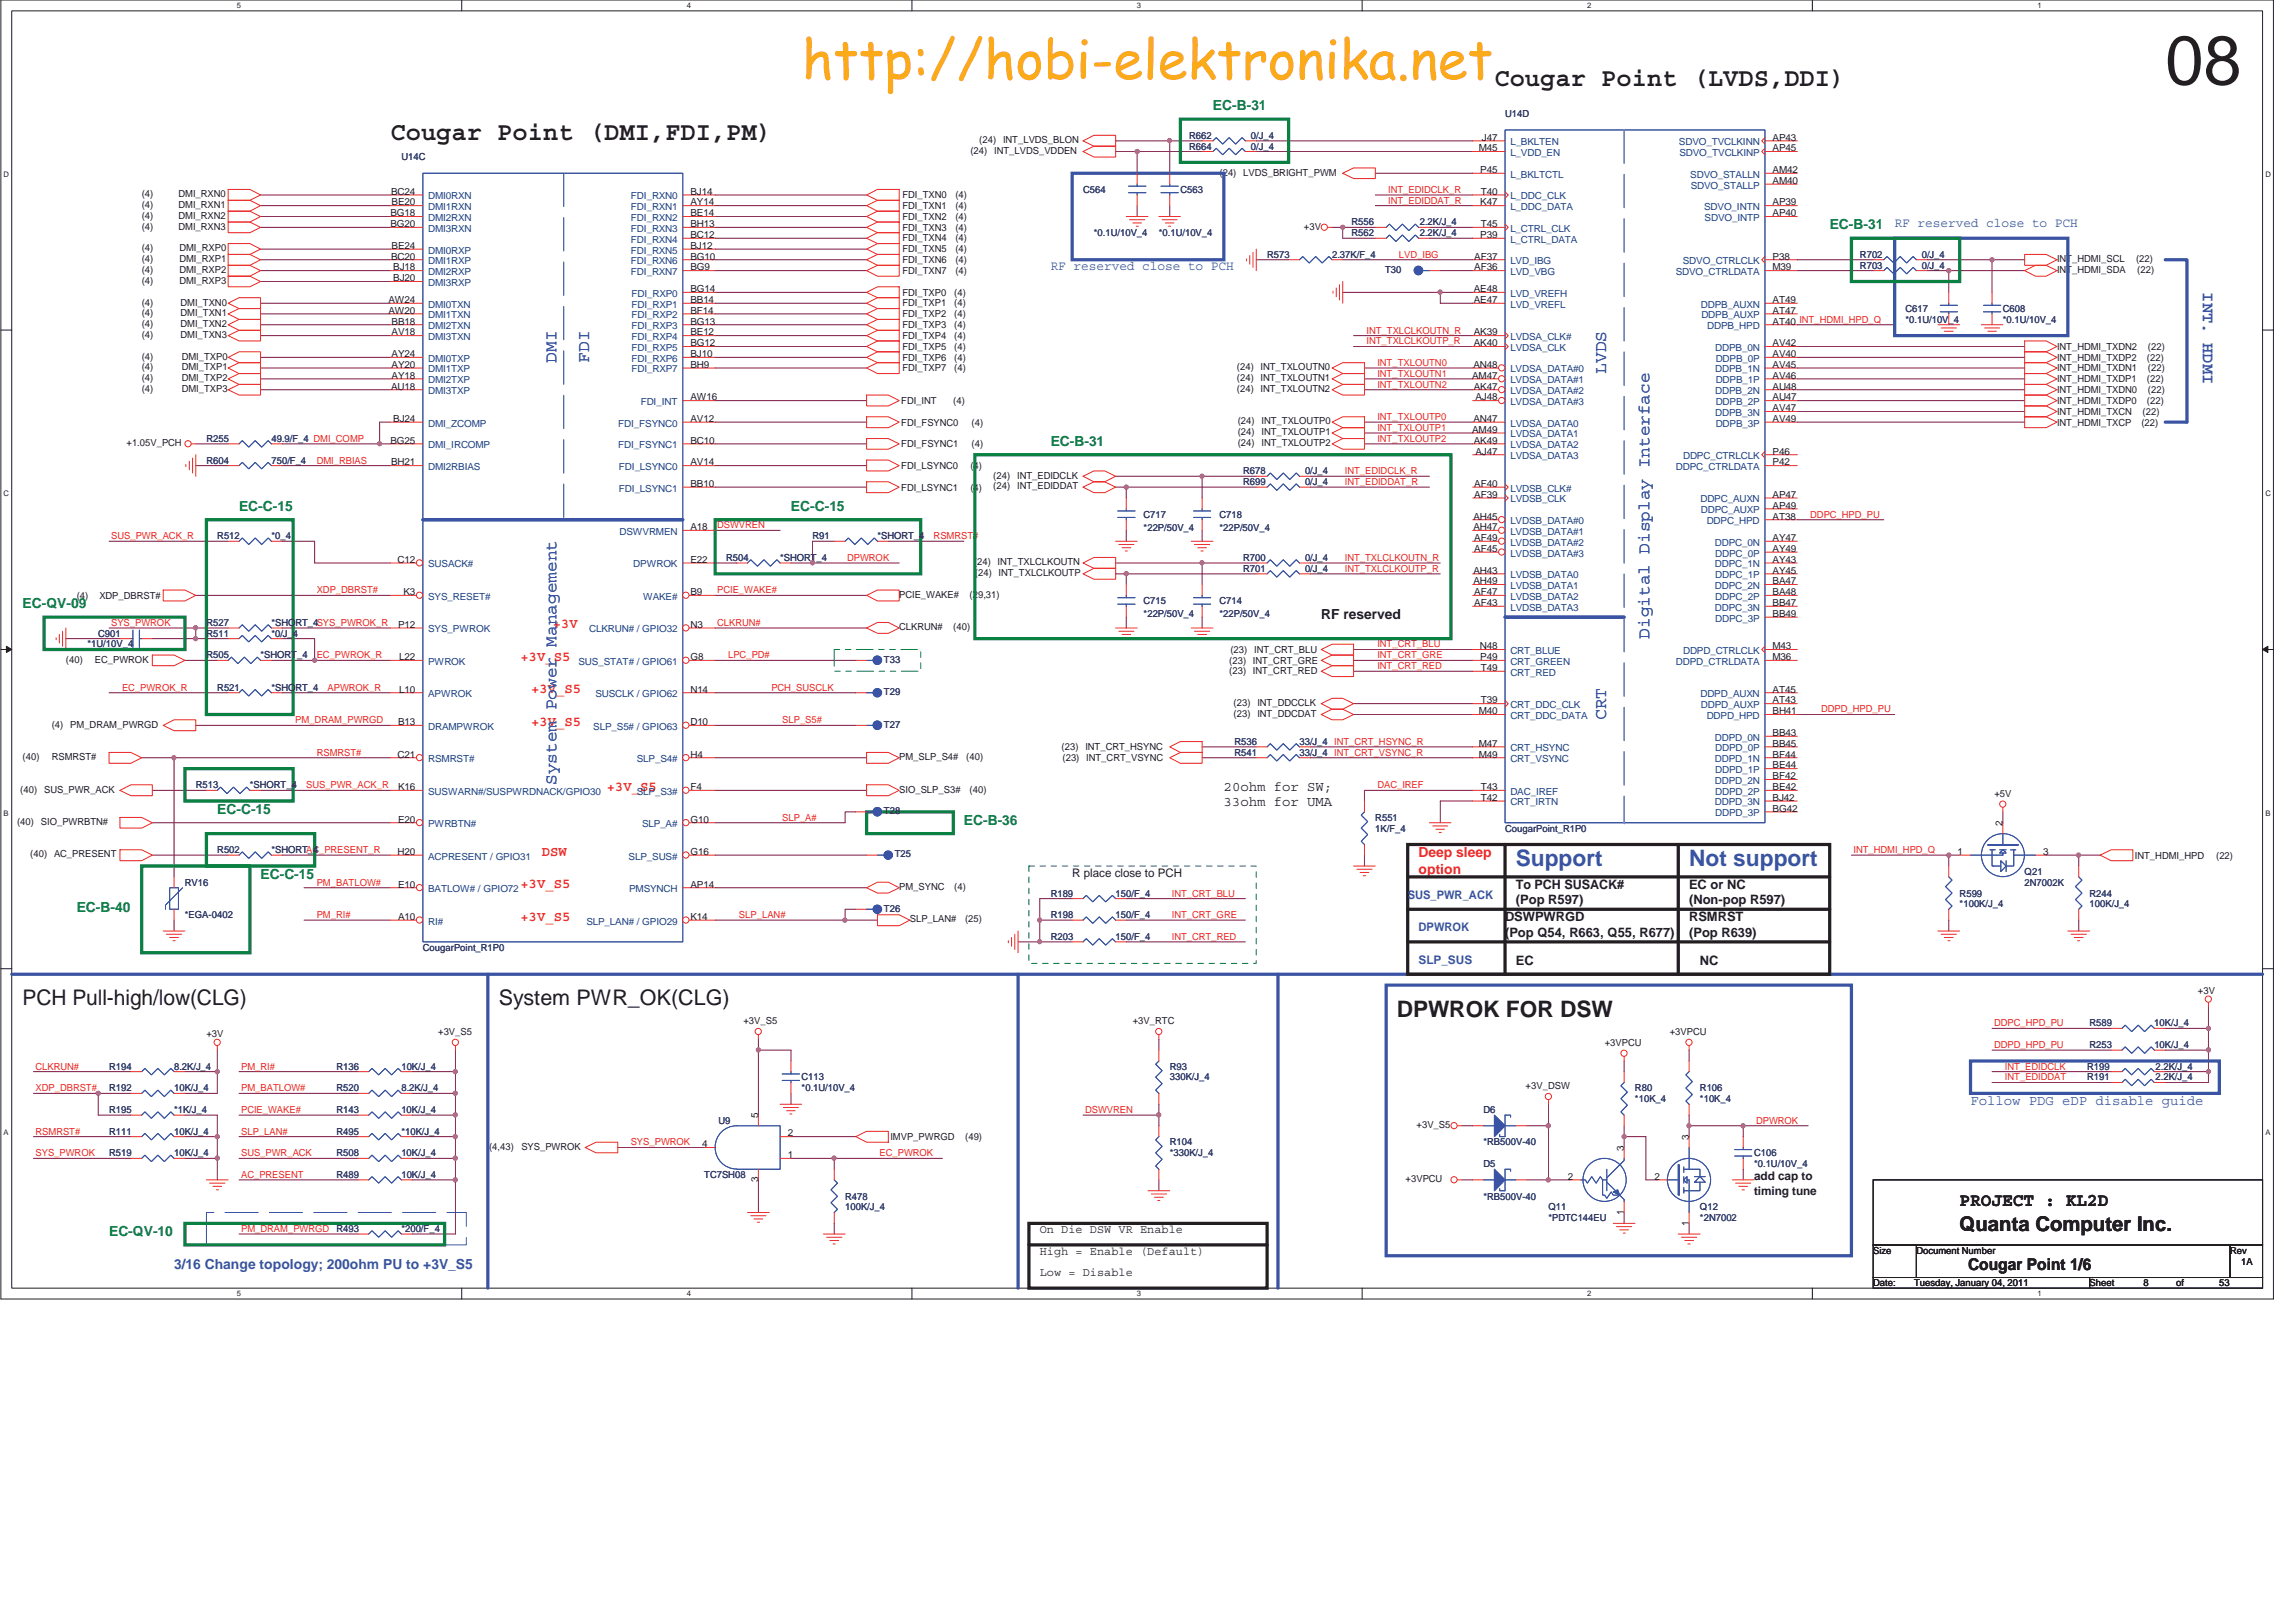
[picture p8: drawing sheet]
<svg xmlns="http://www.w3.org/2000/svg" width="420mm" height="297mm" viewBox="0 0 420 297" stroke-linecap="round" stroke-linejoin="round" font-family="sans-serif">
<defs><g id="words">
<text font-size="12.7" fill="#231f20" x="396.4" y="15.5">08</text>
<text font-size="9.9" fill="#fbaa19" x="146.8" y="14.4">http://hobi-elektronika.net</text>
<g font-size="4.7" fill="#231f20">
<text x="273.6" y="15.8">Cougar Point (LVDS,DDI)</text>
<text x="71.5" y="25.7">Cougar Point (DMI,FDI,PM)</text>
</g>
<g font-size="4.1" fill="#3a53a4">
<text x="277.5" y="158.4">Support</text>
<text x="309.2" y="158.4">Not support</text>
</g>
<text font-size="4.1" fill="#231f20" x="255.7" y="186.1">DPWROK FOR DSW</text>
<g font-size="3.9" fill="#231f20">
<text x="4.1" y="183.9">PCH Pull-high/low(CLG)</text>
<text x="91.3" y="183.9">System PWR_OK(CLG)</text>
</g>
<text font-size="3.7" fill="#231f20" x="358.8" y="225.4">Quanta Computer Inc.</text>
<text font-size="3.3" fill="#231f20" x="358.8" y="220.7">PROJECT : KL2D</text>
<g font-size="3.1" fill="#3a53a4">
<text x="403.3" y="53.5" transform="rotate(90 403.3 53.5)">INT. HDMI</text>
<text x="101.9" y="66.4" transform="rotate(-90 101.9 66.4)">DMI</text>
<text x="107.9" y="66.4" transform="rotate(-90 107.9 66.4)">FDI</text>
<text x="294.1" y="68.4" transform="rotate(-90 294.1 68.4)">LVDS</text>
<text x="302" y="116.9" transform="rotate(-90 302 116.9)">Digital Display Interface</text>
<text x="294.1" y="131.7" transform="rotate(-90 294.1 131.7)">CRT</text>
<text x="101.9" y="143.6" transform="rotate(-90 101.9 143.6)">System Power Management</text>
</g>
<text font-size="3" fill="#231f20" x="360.3" y="232.4">Cougar Point 1/6</text>
<g font-size="2.5" fill="#0a8141">
<text x="222.1" y="20.2">EC-B-31</text>
<text x="335" y="42">EC-B-31</text>
<text x="192.4" y="81.6">EC-B-31</text>
<text x="43.8" y="93.5">EC-C-15</text>
<text x="144.8" y="93.5">EC-C-15</text>
<text x="4.1" y="111.3">EC-QV-09</text>
<text x="39.8" y="149">EC-C-15</text>
<text x="176.5" y="151">EC-B-36</text>
<text x="47.7" y="160.9">EC-C-15</text>
<text x="14" y="166.8">EC-B-40</text>
<text x="20" y="226.3">EC-QV-10</text>
</g>
<g font-size="2.5" fill="#231f20">
<text x="241.9" y="113.3">RF reserved</text>
<text x="224.1" y="144.7">20ohm for SW;</text>
<text x="224.1" y="147.5">33ohm for UMA</text>
</g>
<g font-size="2.5" fill="#ec2426">
<text x="101.2" y="115">+3V</text>
<text x="95.3" y="120.9">+3V_S5</text>
<text x="97.2" y="126.9">+3V_S5</text>
<text x="97.2" y="132.8">+3V_S5</text>
<text x="111.1" y="144.7">+3V_S5</text>
<text x="99.2" y="156.6">DSW</text>
<text x="259.7" y="156.9">Deep sleep</text>
<text x="259.7" y="160">option</text>
<text x="95.3" y="162.6">+3V_S5</text>
<text x="95.3" y="168.5">+3V_S5</text>
</g>
<g font-size="2.5" fill="#3a53a4">
<text x="360.8" y="202.2">Follow PDG eDP disable guide</text>
<text x="31.9" y="232.2">3/16 Change topology; 200ohm PU to +3V_S5</text>
</g>
<g font-size="2.4" fill="#3a53a4">
<text x="346.9" y="41.5">RF reserved close to PCH</text>
<text x="192.4" y="49.4">RF reserved close to PCH</text>
</g>
<g font-size="2.4" fill="#231f20">
<text x="277.5" y="162.7">To PCH SUSACK#</text>
<text x="277.5" y="165.5">(Pop R597)</text>
<text x="309.2" y="162.7">EC or NC</text>
<text x="309.2" y="165.5">(Non-pop R597)</text>
<text x="275.5" y="168.6">DSWPWRGD</text>
<text x="275.5" y="171.4">(Pop Q54, R663, Q55, R677)</text>
<text x="309.2" y="168.6">RSMRST</text>
<text x="309.2" y="171.4">(Pop R639)</text>
<text x="277.5" y="176.6">EC</text>
<text x="311.2" y="176.6">NC</text>
</g>
<g font-size="2.2" fill="#231f20">
<text x="196.3" y="160.5">R place close to PCH</text>
<text x="321.1" y="216">add cap to</text>
<text x="321.1" y="218.7">timing tune</text>
<text x="190.4" y="225.7">On Die DSW VR Enable</text>
<text x="190.4" y="229.6">High = Enable (Default)</text>
<text x="190.4" y="233.6">Low = Disable</text>
</g>
<g font-size="2.2" fill="#3a53a4">
<text x="257.7" y="164.5">SUS_PWR_ACK</text>
<text x="259.7" y="170.4">DPWROK</text>
<text x="259.7" y="176.4">SLP_SUS</text>
</g>
<g font-size="1.8" fill="#2d2d72">
<text x="275.5" y="21.4">U14D</text>
<text x="73.5" y="29.3">U14C</text>
<text x="217.7" y="27.4">R664</text>
<text x="217.7" y="25.4">R662</text>
<text x="229" y="27.4">0/J_4</text>
<text x="229" y="25.4">0/J_4</text>
<text x="198.3" y="35.3">C564</text>
<text x="216.1" y="35.3">C563</text>
<text x="247.4" y="41.2">R556</text>
<text x="259.9" y="41.2">2.2K/J_4</text>
<text x="200.3" y="43.2">*0.1U/10V_4</text>
<text x="212.2" y="43.2">*0.1U/10V_4</text>
<text x="232" y="47.2">R573</text>
<text x="243.9" y="47.2">2.37K/F_4</text>
<text x="247.4" y="43.2">R562</text>
<text x="259.9" y="43.2">2.2K/J_4</text>
<text x="340.5" y="47.2">R702</text>
<text x="351.8" y="47.2">0/J_4</text>
<text x="253.6" y="50">T30</text>
<text x="340.5" y="49.1">R703</text>
<text x="351.8" y="49.1">0/J_4</text>
<text x="348.9" y="57.1">C617</text>
<text x="348.9" y="59.1">*0.1U/10V_4</text>
<text x="366.7" y="57.1">C608</text>
<text x="366.7" y="59.1">*0.1U/10V_4</text>
<text x="37.8" y="80.9">R255</text>
<text x="49.7" y="80.9">49.9/F_4 DMI_COMP</text>
<text x="37.8" y="84.8">R604</text>
<text x="49.7" y="84.8">750/F_4</text>
<text x="227.6" y="86.8">R678</text>
<text x="227.6" y="88.8">R699</text>
<text x="238.9" y="86.8">0/J_4</text>
<text x="238.9" y="88.8">0/J_4</text>
<text x="209.4" y="94.7">C717</text>
<text x="223.3" y="94.7">C718</text>
<text x="39.8" y="98.7">R512</text>
<text x="49.7" y="98.7">*0_4</text>
<text x="148.7" y="98.7">R91</text>
<text x="160.6" y="98.7">*SHORT_4</text>
<text x="209.4" y="97.1">*22P/50V_4</text>
<text x="223.3" y="97.1">*22P/50V_4</text>
<text x="132.9" y="102.7">R504</text>
<text x="142.8" y="102.7">*SHORT_4</text>
<text x="227.6" y="102.7">R700</text>
<text x="227.6" y="104.6">R701</text>
<text x="238.9" y="102.7">0/J_4</text>
<text x="238.9" y="104.6">0/J_4</text>
<text x="209.4" y="110.6">C715</text>
<text x="209.4" y="112.9">*22P/50V_4</text>
<text x="223.3" y="110.6">C714</text>
<text x="223.3" y="112.9">*22P/50V_4</text>
<text x="16" y="118.5">*1U/10V_4</text>
<text x="18" y="116.5">C901</text>
<text x="37.8" y="116.5">R511</text>
<text x="37.8" y="114.6">R527</text>
<text x="49.7" y="116.5">*0/J_4</text>
<text x="49.7" y="114.6">*SHORT_4SYS_PWROK_R</text>
<text x="37.8" y="120.5">R505</text>
<text x="47.7" y="120.5">*SHORT_4</text>
<text x="161.8" y="121.3">T33</text>
<text x="39.8" y="126.4">R521</text>
<text x="49.7" y="126.4">*SHORT_4</text>
<text x="161.8" y="127.2">T29</text>
<text x="161.8" y="133.2">T27</text>
<text x="226" y="136.4">R536</text>
<text x="237.9" y="136.4">33/J_4 INT_CRT_HSYNC_R</text>
<text x="226" y="138.3">R541</text>
<text x="237.9" y="138.3">33/J_4 INT_CRT_VSYNC_R</text>
<text x="35.8" y="144.3">R513</text>
<text x="45.7" y="144.3">*SHORT_4</text>
<text x="161.8" y="149">T28</text>
<text x="251.8" y="150.2">R551</text>
<text x="251.8" y="152.2">1K/F_4</text>
<text x="275.5" y="152.2">CougarPoint_R1P0</text>
<text x="39.8" y="156.2">R502</text>
<text x="49.7" y="156.2">*SHORT_4</text>
<text x="163.8" y="156.9">T25</text>
<text x="370.7" y="160.1">Q21</text>
<text x="33.9" y="162.1">RV16</text>
<text x="161.8" y="166.8">T26</text>
<text x="192.4" y="164.1">R189</text>
<text x="204.2" y="164.1">150/F_4</text>
<text x="358.8" y="164.1">R599</text>
<text x="358.8" y="166.1">*100K/J_4</text>
<text x="370.7" y="162.1">2N7002K</text>
<text x="382.6" y="164.1">R244</text>
<text x="382.6" y="166.1">100K/J_4</text>
<text x="33.9" y="168">*EGA-0402</text>
<text x="77.4" y="174">CougarPoint_R1P0</text>
<text x="192.4" y="172">R203</text>
<text x="192.4" y="168">R198</text>
<text x="204.2" y="172">150/F_4</text>
<text x="204.2" y="168">150/F_4</text>
<text x="382.6" y="187.8">R589</text>
<text x="382.6" y="191.8">R253</text>
<text x="394.4" y="187.8">10K/J_4</text>
<text x="394.4" y="191.8">10K/J_4</text>
<text x="20" y="195.8">R194</text>
<text x="31.9" y="195.8">8.2K/J_4</text>
<text x="61.6" y="195.8">R136</text>
<text x="73.5" y="195.8">10K/J_4</text>
<text x="146.8" y="197.7">C113</text>
<text x="214.2" y="195.8">R93</text>
<text x="214.2" y="197.7">330K/J_4</text>
<text x="382.1" y="197.7">R191</text>
<text x="382.1" y="195.8">R199</text>
<text x="394.6" y="197.7">2.2K/J_4</text>
<text x="394.6" y="195.8">2.2K/J_4</text>
<text x="20" y="203.7">R195</text>
<text x="20" y="199.7">R192</text>
<text x="31.9" y="203.7">*1K/J_4</text>
<text x="31.9" y="199.7">10K/J_4</text>
<text x="61.6" y="199.7">R520</text>
<text x="61.6" y="203.7">R143</text>
<text x="73.5" y="203.7">10K/J_4</text>
<text x="73.5" y="199.7">8.2K/J_4</text>
<text x="146.8" y="199.7">*0.1U/10V_4</text>
<text x="271.6" y="203.7">D6</text>
<text x="299.3" y="199.7">R80</text>
<text x="299.3" y="201.7">*10K_4</text>
<text x="311.2" y="199.7">R106</text>
<text x="311.2" y="201.7">*10K_4</text>
<text x="20" y="207.6">R111</text>
<text x="31.9" y="207.6">10K/J_4</text>
<text x="61.6" y="207.6">R495</text>
<text x="73.5" y="207.6">*10K/J_4</text>
<text x="131.5" y="205.7">U9</text>
<text x="214.2" y="209.6">R104</text>
<text x="271.6" y="209.6">*RB500V-40</text>
<text x="20" y="211.6">R519</text>
<text x="31.9" y="211.6">10K/J_4</text>
<text x="61.6" y="215.6">R489</text>
<text x="61.6" y="211.6">R508</text>
<text x="73.5" y="211.6">10K/J_4</text>
<text x="73.5" y="215.6">10K/J_4</text>
<text x="128.9" y="215.6">TC7SH08</text>
<text x="214.2" y="211.6">*330K/J_4</text>
<text x="271.6" y="213.6">D5</text>
<text x="321.1" y="211.6">C106</text>
<text x="321.1" y="213.6">*0.1U/10V_4</text>
<text x="154.7" y="219.5">R478</text>
<text x="154.7" y="221.5">100K/J_4</text>
<text x="271.6" y="219.5">*RB500V-40</text>
<text x="283.5" y="221.5">Q11</text>
<text x="311.2" y="221.5">Q12</text>
<text x="61.6" y="225.5">R493</text>
<text x="73.5" y="225.5">*200/F_4</text>
<text x="283.5" y="223.5">*PDTC144EU</text>
<text x="311.2" y="223.5">*2N7002</text>
</g>
<g font-size="1.8" fill="#231f20">
<text x="177.7" y="28.2">(24)</text>
<text x="179.3" y="26.2">(24)</text>
<text x="182" y="28.2">INT_LVDS_VDDEN</text>
<text x="183.6" y="26.2">INT_LVDS_BLON</text>
<text x="270.7" y="27.7">M45</text>
<text x="271.3" y="25.7">J47</text>
<text x="324.5" y="25.7">AP43</text>
<text x="324.5" y="27.7">AP45</text>
<text x="71.6" y="35.6">BC24</text>
<text x="126.4" y="35.6">BJ14</text>
<text x="223.3" y="32.1">(24)</text>
<text x="227.6" y="32.1">LVDS_BRIGHT_PWM</text>
<text x="271" y="31.7">P45</text>
<text x="271.1" y="35.6">T40</text>
<text x="324.5" y="33.7">AM40</text>
<text x="324.5" y="31.7">AM42</text>
<text x="25.9" y="36.1">(4)</text>
<text x="25.9" y="38.1">(4)</text>
<text x="25.9" y="40">(4)</text>
<text x="32.7" y="36.1">DMI_RXN0</text>
<text x="32.7" y="38.1">DMI_RXN1</text>
<text x="32.7" y="40">DMI_RXN2</text>
<text x="71.5" y="39.6">BG18</text>
<text x="71.5" y="41.6">BG20</text>
<text x="71.7" y="37.6">BE20</text>
<text x="126.4" y="37.6">AY14</text>
<text x="126.4" y="39.6">BE14</text>
<text x="126.4" y="41.6">BH13</text>
<text x="165.2" y="36.3">FDI_TXN0</text>
<text x="165.2" y="38.3">FDI_TXN1</text>
<text x="165.2" y="40.3">FDI_TXN2</text>
<text x="174.9" y="36.3">(4)</text>
<text x="174.9" y="38.3">(4)</text>
<text x="174.9" y="40.3">(4)</text>
<text x="271" y="37.6">K47</text>
<text x="271.1" y="41.6">T45</text>
<text x="324.5" y="39.6">AP40</text>
<text x="324.5" y="37.6">AP39</text>
<text x="25.9" y="46">(4)</text>
<text x="25.9" y="48">(4)</text>
<text x="25.9" y="42">(4)</text>
<text x="32.7" y="42">DMI_RXN3</text>
<text x="32.8" y="46">DMI_RXP0</text>
<text x="32.8" y="48">DMI_RXP1</text>
<text x="71.6" y="47.5">BC20</text>
<text x="71.7" y="45.6">BE24</text>
<text x="126.4" y="43.6">BC12</text>
<text x="126.4" y="45.6">BJ12</text>
<text x="126.4" y="47.5">BG10</text>
<text x="165.2" y="42.2">FDI_TXN3</text>
<text x="165.2" y="44.2">FDI_TXN4</text>
<text x="165.2" y="46.2">FDI_TXN5</text>
<text x="174.9" y="42.2">(4)</text>
<text x="174.9" y="44.2">(4)</text>
<text x="174.9" y="46.2">(4)</text>
<text x="238.7" y="42">+3V</text>
<text x="269.9" y="47.5">AF37</text>
<text x="271" y="43.6">P39</text>
<text x="324.5" y="47.5">P38</text>
<text x="376.6" y="48">INT_HDMI_SCL</text>
<text x="391.1" y="48">(22)</text>
<text x="25.9" y="50">(4)</text>
<text x="25.9" y="51.9">(4)</text>
<text x="32.8" y="50">DMI_RXP2</text>
<text x="32.8" y="51.9">DMI_RXP3</text>
<text x="72" y="49.5">BJ18</text>
<text x="72" y="51.5">BJ20</text>
<text x="126.4" y="53.5">BG14</text>
<text x="126.4" y="49.5">BG9</text>
<text x="165.2" y="48.2">FDI_TXN6</text>
<text x="165.2" y="50.2">FDI_TXN7</text>
<text x="174.9" y="48.2">(4)</text>
<text x="174.9" y="50.2">(4)</text>
<text x="269.8" y="53.5">AE48</text>
<text x="269.9" y="49.5">AF36</text>
<text x="324.5" y="49.5">M39</text>
<text x="376.6" y="50">INT_HDMI_SDA</text>
<text x="391.3" y="50">(22)</text>
<text x="25.9" y="55.9">(4)</text>
<text x="25.9" y="57.9">(4)</text>
<text x="25.9" y="59.9">(4)</text>
<text x="33.1" y="55.9">DMI_TXN0</text>
<text x="33.1" y="57.9">DMI_TXN1</text>
<text x="33.1" y="59.9">DMI_TXN2</text>
<text x="71.1" y="55.5">AW24</text>
<text x="71.1" y="57.4">AW20</text>
<text x="71.7" y="59.4">BB18</text>
<text x="126.4" y="55.5">BB14</text>
<text x="126.4" y="57.4">BF14</text>
<text x="126.4" y="59.4">BG13</text>
<text x="165.2" y="56.1">FDI_TXP1</text>
<text x="165.2" y="54.1">FDI_TXP0</text>
<text x="165.2" y="58.1">FDI_TXP2</text>
<text x="174.7" y="56.1">(4)</text>
<text x="174.7" y="54.1">(4)</text>
<text x="174.7" y="58.1">(4)</text>
<text x="269.8" y="55.5">AE47</text>
<text x="324.5" y="55.5">AT49</text>
<text x="324.5" y="59.4">AT40 INT_HDMI_HPD_Q</text>
<text x="324.5" y="57.4">AT47</text>
<text x="25.9" y="61.8">(4)</text>
<text x="25.9" y="65.8">(4)</text>
<text x="33.1" y="61.8">DMI_TXN3</text>
<text x="33.3" y="65.8">DMI_TXP0</text>
<text x="71.7" y="61.4">AV18</text>
<text x="71.7" y="65.4">AY24</text>
<text x="126.4" y="61.4">BE12</text>
<text x="126.4" y="63.4">BG12</text>
<text x="126.4" y="65.4">BJ10</text>
<text x="165.2" y="62.1">FDI_TXP4</text>
<text x="165.2" y="64">FDI_TXP5</text>
<text x="165.2" y="66">FDI_TXP6</text>
<text x="165.2" y="60.1">FDI_TXP3</text>
<text x="174.7" y="62.1">(4)</text>
<text x="174.7" y="64">(4)</text>
<text x="174.7" y="66">(4)</text>
<text x="174.7" y="60.1">(4)</text>
<text x="269.8" y="61.4">AK39</text>
<text x="269.8" y="63.4">AK40</text>
<text x="324.5" y="65.4">AV40</text>
<text x="324.5" y="63.4">AV42</text>
<text x="376.6" y="64">INT_HDMI_TXDN2</text>
<text x="376.6" y="66">INT_HDMI_TXDP2</text>
<text x="393.1" y="66">(22)</text>
<text x="393.2" y="64">(22)</text>
<text x="25.9" y="67.8">(4)</text>
<text x="25.9" y="69.8">(4)</text>
<text x="25.9" y="71.8">(4)</text>
<text x="33.3" y="67.8">DMI_TXP1</text>
<text x="33.3" y="69.8">DMI_TXP2</text>
<text x="33.3" y="71.8">DMI_TXP3</text>
<text x="71.6" y="71.3">AU18</text>
<text x="71.7" y="67.3">AY20</text>
<text x="71.7" y="69.3">AY18</text>
<text x="126.4" y="67.3">BH9</text>
<text x="165.2" y="68">FDI_TXP7</text>
<text x="174.7" y="68">(4)</text>
<text x="226.4" y="67.8">(24)</text>
<text x="226.4" y="71.8">(24)</text>
<text x="226.4" y="69.8">(24)</text>
<text x="230.8" y="67.8">INT_TXLOUTN0</text>
<text x="230.8" y="71.8">INT_TXLOUTN2</text>
<text x="230.8" y="69.8">INT_TXLOUTN1</text>
<text x="269.5" y="69.3">AM47</text>
<text x="269.7" y="67.3">AN48</text>
<text x="269.8" y="71.3">AK47</text>
<text x="324.5" y="69.3">AV46</text>
<text x="324.5" y="67.3">AV45</text>
<text x="324.5" y="71.3">AU48</text>
<text x="376.6" y="72">INT_HDMI_TXDN0</text>
<text x="376.6" y="68">INT_HDMI_TXDN1</text>
<text x="376.6" y="70">INT_HDMI_TXDP1</text>
<text x="393.1" y="70">(22)</text>
<text x="393.2" y="72">(22)</text>
<text x="393.2" y="68">(22)</text>
<text x="72" y="77.2">BJ24</text>
<text x="126.4" y="73.3">AW16</text>
<text x="126.4" y="77.2">AV12</text>
<text x="165" y="73.9">FDI_INT</text>
<text x="165" y="77.9">FDI_FSYNC0</text>
<text x="174.5" y="73.9">(4)</text>
<text x="177.9" y="77.9">(4)</text>
<text x="226.6" y="77.7">(24)</text>
<text x="231" y="77.7">INT_TXLOUTP0</text>
<text x="269.7" y="77.2">AN47</text>
<text x="270.1" y="73.3">AJ48</text>
<text x="324.5" y="73.3">AU47</text>
<text x="324.5" y="77.2">AV49</text>
<text x="324.5" y="75.3">AV47</text>
<text x="376.6" y="75.9">INT_HDMI_TXCN</text>
<text x="376.6" y="77.9">INT_HDMI_TXCP</text>
<text x="376.6" y="73.9">INT_HDMI_TXDP0</text>
<text x="392" y="77.9">(22)</text>
<text x="392.2" y="75.9">(22)</text>
<text x="393.1" y="73.9">(22)</text>
<text x="23.1" y="81.7">+1.05V_PCH</text>
<text x="71.5" y="81.2">BG25</text>
<text x="126.4" y="81.2">BC10</text>
<text x="165" y="81.9">FDI_FSYNC1</text>
<text x="177.9" y="81.9">(4)</text>
<text x="226.6" y="79.7">(24)</text>
<text x="226.6" y="81.7">(24)</text>
<text x="231" y="79.7">INT_TXLOUTP1</text>
<text x="231" y="81.7">INT_TXLOUTP2</text>
<text x="269.5" y="79.2">AM49</text>
<text x="269.8" y="81.2">AK49</text>
<text x="270.1" y="83.2">AJ47</text>
<text x="324.5" y="83.2">P46</text>
<text x="71.6" y="85.2">BH21</text>
<text x="126.4" y="85.2">AV14</text>
<text x="126.4" y="89.1">BB10</text>
<text x="165" y="85.8">FDI_LSYNC0</text>
<text x="165" y="89.8">FDI_LSYNC1</text>
<text x="177.7" y="85.8">(4)</text>
<text x="177.7" y="89.8">(4)</text>
<text x="181.9" y="87.6">(24)</text>
<text x="181.9" y="89.6">(24)</text>
<text x="186.2" y="87.6">INT_EDIDCLK</text>
<text x="186.2" y="89.6">INT_EDIDDAT</text>
<text x="269.9" y="89.1">AF40</text>
<text x="324.5" y="85.2">P42</text>
<text x="269.7" y="95.1">AH45</text>
<text x="269.9" y="91.1">AF39</text>
<text x="324.5" y="95.1">AT38</text>
<text x="324.5" y="93.1">AP49</text>
<text x="324.5" y="91.1">AP47</text>
<text x="126.4" y="97">A18</text>
<text x="269.7" y="97">AH47</text>
<text x="269.9" y="99">AF49</text>
<text x="269.9" y="101">AF45</text>
<text x="324.5" y="99">AY47</text>
<text x="324.5" y="101">AY49</text>
<text x="72.8" y="103">C12</text>
<text x="126.4" y="103">E22</text>
<text x="178.3" y="103.5">(24) INT_TXLCLKOUTN</text>
<text x="178.5" y="105.5">(24)</text>
<text x="182.8" y="105.5">INT_TXLCLKOUTP</text>
<text x="269.7" y="105">AH43</text>
<text x="269.7" y="106.9">AH49</text>
<text x="324.5" y="103">AY43</text>
<text x="324.5" y="106.9">BA47</text>
<text x="324.5" y="105">AY45</text>
<text x="14" y="109.6">(4)</text>
<text x="18.2" y="109.6">XDP_DBRST#</text>
<text x="73.9" y="108.9">K3</text>
<text x="126.4" y="108.9">B9</text>
<text x="164.6" y="109.4">PCIE_WAKE#</text>
<text x="177.5" y="109.4">(29,31)</text>
<text x="269.9" y="108.9">AF47</text>
<text x="269.9" y="110.9">AF43</text>
<text x="324.5" y="110.9">BB47</text>
<text x="324.5" y="108.9">BA48</text>
<text x="324.5" y="112.9">BB49</text>
<text x="72.9" y="114.9">P12</text>
<text x="126.4" y="114.9">N3</text>
<text x="164.6" y="115.4">CLKRUN#</text>
<text x="174.5" y="115.4">(40)</text>
<text x="225.2" y="119.5">(23)</text>
<text x="229.6" y="119.5">INT_CRT_BLU</text>
<text x="270.9" y="118.8">N48</text>
<text x="324.5" y="118.8">M43</text>
<text x="12.1" y="121.3">(40)</text>
<text x="17.4" y="121.3">EC_PWROK</text>
<text x="73.1" y="120.8">L22</text>
<text x="126.4" y="120.8">G8</text>
<text x="225" y="123.4">(23)</text>
<text x="225" y="121.5">(23)</text>
<text x="229.4" y="123.4">INT_CRT_RED</text>
<text x="229.4" y="121.5">INT_CRT_GRE</text>
<text x="271" y="120.8">P49</text>
<text x="271.1" y="122.8">T49</text>
<text x="324.5" y="120.8">M36</text>
<text x="73.1" y="126.7">L10</text>
<text x="126.4" y="126.7">N14</text>
<text x="225.8" y="131.2">(23)</text>
<text x="225.8" y="129.2">(23)</text>
<text x="230.2" y="131.2">INT_DDCDAT</text>
<text x="230.2" y="129.2">INT_DDCCLK</text>
<text x="270.7" y="130.7">M40</text>
<text x="271.1" y="128.7">T39</text>
<text x="324.5" y="130.7">BH41</text>
<text x="324.5" y="128.7">AT43</text>
<text x="324.5" y="126.7">AT45</text>
<text x="9.5" y="133.2">(4)</text>
<text x="12.9" y="133.2">PM_DRAM_PWRGD</text>
<text x="72.9" y="132.7">B13</text>
<text x="126.4" y="132.7">D10</text>
<text x="194.3" y="137.3">(23)</text>
<text x="198.7" y="137.3">INT_CRT_HSYNC</text>
<text x="270.7" y="136.7">M47</text>
<text x="324.5" y="134.7">BB43</text>
<text x="324.5" y="136.7">BB45</text>
<text x="4.1" y="139.1">(40)</text>
<text x="9.5" y="139.1">RSMRST#</text>
<text x="72.8" y="138.6">C21</text>
<text x="126.4" y="138.6">H4</text>
<text x="164.6" y="139.1">PM_SLP_S4#</text>
<text x="176.9" y="139.1">(40)</text>
<text x="194.5" y="139.3">(23)</text>
<text x="198.9" y="139.3">INT_CRT_VSYNC</text>
<text x="270.7" y="138.6">M49</text>
<text x="324.5" y="142.6">BF42</text>
<text x="324.5" y="138.6">BF44</text>
<text x="324.5" y="140.6">BE44</text>
<text x="3.7" y="145.1">(40)</text>
<text x="8.1" y="145.1">SUS_PWR_ACK</text>
<text x="72.9" y="144.6">K16</text>
<text x="126.4" y="144.6">F4</text>
<text x="164.6" y="145.1">SIO_SLP_S3#</text>
<text x="177.5" y="145.1">(40)</text>
<text x="271.1" y="146.6">T42</text>
<text x="271.1" y="144.6">T43</text>
<text x="324.5" y="146.6">BJ42</text>
<text x="324.5" y="144.6">BE42</text>
<text x="324.5" y="148.5">BG42</text>
<text x="365.1" y="145.8">+5V</text>
<text x="3.1" y="151">(40)</text>
<text x="7.5" y="151">SIO_PWRBTN#</text>
<text x="72.9" y="150.5">E20</text>
<text x="126.4" y="150.5">G10</text>
<text x="366.6" y="151.2" transform="rotate(-90 366.6 151.2)">2</text>
<text x="5.5" y="156.9">(40)</text>
<text x="9.9" y="156.9">AC_PRESENT</text>
<text x="72.8" y="156.5">H20</text>
<text x="126.4" y="156.5">G16</text>
<text x="358.4" y="156.5">1</text>
<text x="374" y="156.5">3</text>
<text x="390.9" y="157.1">INT_HDMI_HPD</text>
<text x="405.7" y="157.1">(22)</text>
<text x="72.9" y="162.4">E10</text>
<text x="126.4" y="162.4">AP14</text>
<text x="164.6" y="162.9">PM_SYNC</text>
<text x="174.7" y="162.9">(4)</text>
<text x="72.9" y="168.4">A10</text>
<text x="126.4" y="168.4">K14</text>
<text x="166.6" y="168.8">SLP_LAN#</text>
<text x="176.7" y="168.8">(25)</text>
<text x="402.4" y="181.9">+3V</text>
<text x="37.8" y="189.8">+3V</text>
<text x="80.2" y="189.4">+3V_S5</text>
<text x="136.1" y="187.5">+3V_S5</text>
<text x="207.4" y="187.5">+3V_RTC</text>
<text x="293.8" y="191.4">+3VPCU</text>
<text x="305.7" y="189.4">+3VPCU</text>
<text x="279.3" y="199.3">+3V_DSW</text>
<text x="128.6" y="210">4</text>
<text x="138.8" y="204.6" transform="rotate(-90 138.8 204.6)">5</text>
<text x="144.2" y="208">2</text>
<text x="163" y="208.7">IMVP_PWRGD</text>
<text x="176.7" y="208.7">(49)</text>
<text x="259.3" y="206.5">+3V_S5</text>
<text x="309.2" y="208.6" transform="rotate(-90 309.2 208.6)">3</text>
<text x="89.5" y="210.4">(4,43)</text>
<text x="95.5" y="210.4">SYS_PWROK</text>
<text x="144.2" y="212">1</text>
<text x="287.1" y="215.9">2</text>
<text x="297.3" y="210.6" transform="rotate(-90 297.3 210.6)">3</text>
<text x="302.9" y="215.9">2</text>
<text x="138.8" y="216.4" transform="rotate(-90 138.8 216.4)">3</text>
<text x="257.3" y="216.4">+3VPCU</text>
<text x="297.3" y="222.3" transform="rotate(-90 297.3 222.3)">1</text>
<text x="309.2" y="224.3" transform="rotate(-90 309.2 224.3)">1</text>
<text x="342.9" y="229.4">Size</text>
<text x="350.8" y="229.4">Document Number</text>
<text x="408.3" y="229.4">Rev</text>
<text x="410.3" y="231.4">1A</text>
<text x="342.9" y="235.4">Date:</text>
<text x="350.4" y="235.4">Tuesday, January 04, 2011</text>
<text x="382.6" y="235.4">Sheet</text>
<text x="392.5" y="235.4">8</text>
<text x="398.4" y="235.4">of</text>
<text x="406.3" y="235.4">53</text>
</g>
<g font-size="1.8" fill="#1d437e">
<text x="276.5" y="26.6">L_BKLTEN</text>
<text x="276.5" y="28.5">L_VDD_EN</text>
<text x="307.4" y="26.6">SDVO_TVCLKINN</text>
<text x="307.5" y="28.5">SDVO_TVCLKINP</text>
<text x="276.5" y="32.5">L_BKLTCTL</text>
<text x="309.4" y="32.5">SDVO_STALLN</text>
<text x="309.5" y="34.5">SDVO_STALLP</text>
<text x="78.4" y="36.5">DMI0RXN</text>
<text x="78.4" y="38.4">DMI1RXN</text>
<text x="78.4" y="40.4">DMI2RXN</text>
<text x="115.5" y="36.5">FDI_RXN0</text>
<text x="115.5" y="38.4">FDI_RXN1</text>
<text x="115.5" y="40.4">FDI_RXN2</text>
<text x="276.5" y="36.5">L_DDC_CLK</text>
<text x="276.5" y="38.4">L_DDC_DATA</text>
<text x="312" y="38.4">SDVO_INTN</text>
<text x="312.1" y="40.4">SDVO_INTP</text>
<text x="78.4" y="42.4">DMI3RXN</text>
<text x="78.4" y="46.4">DMI0RXP</text>
<text x="115.5" y="42.4">FDI_RXN3</text>
<text x="115.5" y="44.4">FDI_RXN4</text>
<text x="115.5" y="46.4">FDI_RXN5</text>
<text x="276.5" y="42.4">L_CTRL_CLK</text>
<text x="276.5" y="44.4">L_CTRL_DATA</text>
<text x="78.4" y="48.3">DMI1RXP</text>
<text x="78.4" y="50.3">DMI2RXP</text>
<text x="78.4" y="52.3">DMI3RXP</text>
<text x="115.5" y="48.3">FDI_RXN6</text>
<text x="115.5" y="50.3">FDI_RXN7</text>
<text x="276.5" y="48.3">LVD_IBG</text>
<text x="276.5" y="50.3">LVD_VBG</text>
<text x="306.8" y="50.3">SDVO_CTRLDATA</text>
<text x="308.1" y="48.3">SDVO_CTRLCLK</text>
<text x="78.4" y="56.3">DMI0TXN</text>
<text x="78.4" y="58.3">DMI1TXN</text>
<text x="115.6" y="54.3">FDI_RXP0</text>
<text x="115.6" y="56.3">FDI_RXP1</text>
<text x="115.6" y="58.3">FDI_RXP2</text>
<text x="276.5" y="54.3">LVD_VREFH</text>
<text x="276.5" y="56.3">LVD_VREFL</text>
<text x="311.4" y="56.3">DDPB_AUXN</text>
<text x="311.5" y="58.3">DDPB_AUXP</text>
<text x="78.4" y="60.2">DMI2TXN</text>
<text x="78.4" y="62.2">DMI3TXN</text>
<text x="115.6" y="60.2">FDI_RXP3</text>
<text x="115.6" y="62.2">FDI_RXP4</text>
<text x="115.6" y="64.2">FDI_RXP5</text>
<text x="276.5" y="62.2">LVDSA_CLK#</text>
<text x="276.5" y="64.2">LVDSA_CLK</text>
<text x="312.5" y="60.2">DDPB_HPD</text>
<text x="314" y="64.2">DDPB_0N</text>
<text x="78.4" y="66.2">DMI0TXP</text>
<text x="78.4" y="68.2">DMI1TXP</text>
<text x="78.4" y="70.1">DMI2TXP</text>
<text x="115.6" y="66.2">FDI_RXP6</text>
<text x="115.6" y="68.2">FDI_RXP7</text>
<text x="276.5" y="68.2">LVDSA_DATA#0</text>
<text x="276.5" y="70.1">LVDSA_DATA#1</text>
<text x="314" y="68.2">DDPB_1N</text>
<text x="314.1" y="66.2">DDPB_0P</text>
<text x="314.1" y="70.1">DDPB_1P</text>
<text x="78.4" y="72.1">DMI3TXP</text>
<text x="117.3" y="74.1">FDI_INT</text>
<text x="276.5" y="72.1">LVDSA_DATA#2</text>
<text x="276.5" y="74.1">LVDSA_DATA#3</text>
<text x="314" y="72.1">DDPB_2N</text>
<text x="314" y="76.1">DDPB_3N</text>
<text x="314.1" y="74.1">DDPB_2P</text>
<text x="78.4" y="78.1">DMI_ZCOMP</text>
<text x="78.4" y="82">DMI_IRCOMP</text>
<text x="113.2" y="78.1">FDI_FSYNC0</text>
<text x="113.2" y="82">FDI_FSYNC1</text>
<text x="276.5" y="78.1">LVDSA_DATA0</text>
<text x="276.5" y="80.1">LVDSA_DATA1</text>
<text x="276.5" y="82">LVDSA_DATA2</text>
<text x="314.1" y="78.1">DDPB_3P</text>
<text x="78.4" y="86">DMI2RBIAS</text>
<text x="113.3" y="86">FDI_LSYNC0</text>
<text x="113.3" y="90">FDI_LSYNC1</text>
<text x="276.5" y="84">LVDSA_DATA3</text>
<text x="276.5" y="90">LVDSB_CLK#</text>
<text x="306.8" y="86">DDPC_CTRLDATA</text>
<text x="308.1" y="84">DDPC_CTRLCLK</text>
<text x="276.5" y="91.9">LVDSB_CLK</text>
<text x="276.5" y="95.9">LVDSB_DATA#0</text>
<text x="311.3" y="91.9">DDPC_AUXN</text>
<text x="311.4" y="93.9">DDPC_AUXP</text>
<text x="312.5" y="95.9">DDPC_HPD</text>
<text x="113.4" y="97.9">DSWVRMEN</text>
<text x="276.5" y="97.9">LVDSB_DATA#1</text>
<text x="276.5" y="99.9">LVDSB_DATA#2</text>
<text x="276.5" y="101.9">LVDSB_DATA#3</text>
<text x="313.9" y="99.9">DDPC_0N</text>
<text x="314" y="101.9">DDPC_0P</text>
<text x="78.4" y="103.8">SUSACK#</text>
<text x="115.9" y="103.8">DPWROK</text>
<text x="276.5" y="105.8">LVDSB_DATA0</text>
<text x="276.5" y="107.8">LVDSB_DATA1</text>
<text x="313.9" y="103.8">DDPC_1N</text>
<text x="313.9" y="107.8">DDPC_2N</text>
<text x="314" y="105.8">DDPC_1P</text>
<text x="78.4" y="109.8">SYS_RESET#</text>
<text x="117.7" y="109.8">WAKE#</text>
<text x="276.5" y="109.8">LVDSB_DATA2</text>
<text x="276.5" y="111.8">LVDSB_DATA3</text>
<text x="313.9" y="111.8">DDPC_3N</text>
<text x="314" y="109.8">DDPC_2P</text>
<text x="314" y="113.7">DDPC_3P</text>
<text x="78.4" y="115.7">SYS_PWROK</text>
<text x="107.9" y="115.7">CLKRUN# / GPIO32</text>
<text x="276.5" y="119.7">CRT_BLUE</text>
<text x="308.1" y="119.7">DDPD_CTRLCLK</text>
<text x="78.4" y="121.7">PWROK</text>
<text x="105.9" y="121.7">SUS_STAT# / GPIO61</text>
<text x="276.5" y="121.7">CRT_GREEN</text>
<text x="276.5" y="123.7">CRT_RED</text>
<text x="306.8" y="121.7">DDPD_CTRLDATA</text>
<text x="78.4" y="127.6">APWROK</text>
<text x="109" y="127.6">SUSCLK / GPIO62</text>
<text x="276.5" y="129.6">CRT_DDC_CLK</text>
<text x="276.5" y="131.6">CRT_DDC_DATA</text>
<text x="311.3" y="127.6">DDPD_AUXN</text>
<text x="311.4" y="129.6">DDPD_AUXP</text>
<text x="312.5" y="131.6">DDPD_HPD</text>
<text x="78.4" y="133.6">DRAMPWROK</text>
<text x="108.6" y="133.6">SLP_S5# / GPIO63</text>
<text x="276.5" y="137.5">CRT_HSYNC</text>
<text x="313.9" y="135.6">DDPD_0N</text>
<text x="314" y="137.5">DDPD_0P</text>
<text x="78.4" y="139.5">RSMRST#</text>
<text x="116.6" y="139.5">SLP_S4#</text>
<text x="276.5" y="139.5">CRT_VSYNC</text>
<text x="313.9" y="143.5">DDPD_2N</text>
<text x="313.9" y="139.5">DDPD_1N</text>
<text x="314" y="141.5">DDPD_1P</text>
<text x="78.4" y="145.5">SUSWARN#/SUSPWRDNACK/GPIO30</text>
<text x="116.6" y="145.5">SLP_S3#</text>
<text x="276.5" y="147.4">CRT_IRTN</text>
<text x="276.5" y="145.5">DAC_IREF</text>
<text x="313.9" y="147.4">DDPD_3N</text>
<text x="314" y="145.5">DDPD_2P</text>
<text x="314" y="149.4">DDPD_3P</text>
<text x="78.4" y="151.4">PWRBTN#</text>
<text x="117.5" y="151.4">SLP_A#</text>
<text x="78.4" y="157.3">ACPRESENT / GPIO31</text>
<text x="115.1" y="157.3">SLP_SUS#</text>
<text x="78.4" y="163.3">BATLOW# / GPIO72</text>
<text x="115.2" y="163.3">PMSYNCH</text>
<text x="78.4" y="169.2">RI#</text>
<text x="107.3" y="169.2">SLP_LAN# / GPIO29</text>
</g>
<g font-size="1.8" fill="#ec2426">
<text x="254.2" y="35.3">INT_EDIDCLK_R</text>
<text x="254.2" y="37.3">INT_EDIDDAT_R</text>
<text x="256.1" y="47.2">LVD_IBG</text>
<text x="250.2" y="63">INT_TXLCLKOUTP_R</text>
<text x="250.2" y="61">INT_TXLCLKOUTN_R</text>
<text x="252.2" y="67">INT_TXLOUTN0</text>
<text x="252.2" y="71">INT_TXLOUTN2</text>
<text x="252.2" y="69">INT_TXLOUTN1</text>
<text x="252.2" y="76.9">INT_TXLOUTP0</text>
<text x="252.2" y="80.9">INT_TXLOUTP2</text>
<text x="252.2" y="78.9">INT_TXLOUTP1</text>
<text x="58" y="84.8">DMI_RBIAS</text>
<text x="246.2" y="88.8">INT_EDIDDAT_R</text>
<text x="246.2" y="86.8">INT_EDIDCLK_R</text>
<text x="331.4" y="94.7">DDPC_HPD_PU</text>
<text x="20.4" y="98.7">SUS_PWR_ACK_R</text>
<text x="131.3" y="96.7">DSWVREN</text>
<text x="170.9" y="98.7">RSMRST#</text>
<text x="155.1" y="102.7">DPWROK</text>
<text x="246.2" y="102.7">INT_TXLCLKOUTN_R</text>
<text x="246.2" y="104.6">INT_TXLCLKOUTP_R</text>
<text x="58" y="108.6">XDP_DBRST#</text>
<text x="131.3" y="108.6">PCIE_WAKE#</text>
<text x="20.4" y="114.6">SYS_PWROK</text>
<text x="131.3" y="114.6">CLKRUN#</text>
<text x="252.2" y="118.5">INT_CRT_BLU</text>
<text x="58" y="120.5">EC_PWROK_R</text>
<text x="133.3" y="120.5">LPC_PD#</text>
<text x="252.2" y="122.5">INT_CRT_RED</text>
<text x="252.2" y="120.5">INT_CRT_GRE</text>
<text x="22.3" y="126.4">EC_PWROK_R</text>
<text x="60" y="126.4">APWROK_R</text>
<text x="141.2" y="126.4">PCH_SUSCLK</text>
<text x="333.4" y="130.4">DDPD_HPD_PU</text>
<text x="54" y="132.4">PM_DRAM_PWRGD</text>
<text x="143.2" y="132.4">SLP_S5#</text>
<text x="58" y="138.3">RSMRST#</text>
<text x="56" y="144.3">SUS_PWR_ACK_R</text>
<text x="252.2" y="144.3">DAC_IREF</text>
<text x="143.2" y="150.2">SLP_A#</text>
<text x="56" y="156.1">AC_PRESENT_R</text>
<text x="339.3" y="156.1">INT_HDMI_HPD_Q</text>
<text x="58" y="162.1">PM_BATLOW#</text>
<text x="214.5" y="164.1">INT_CRT_BLU</text>
<text x="58" y="168">PM_RI#</text>
<text x="135.3" y="168">SLP_LAN#</text>
<text x="214.5" y="168">INT_CRT_GRE</text>
<text x="214.5" y="172">INT_CRT_RED</text>
<text x="365.1" y="187.8">DDPC_HPD_PU</text>
<text x="365.1" y="191.8">DDPD_HPD_PU</text>
<text x="6.5" y="195.7">CLKRUN#</text>
<text x="44.1" y="195.7">PM_RI#</text>
<text x="367.1" y="195.7">INT_EDIDCLK</text>
<text x="367.1" y="197.7">INT_EDIDDAT</text>
<text x="6.5" y="199.7">XDP_DBRST#</text>
<text x="44.1" y="199.7">PM_BATLOW#</text>
<text x="44.1" y="203.7">PCIE_WAKE#</text>
<text x="198.7" y="203.7">DSWVREN</text>
<text x="6.5" y="207.6">RSMRST#</text>
<text x="44.1" y="207.6">SLP_LAN#</text>
<text x="115.5" y="209.6">SYS_PWROK</text>
<text x="321.5" y="205.7">DPWROK</text>
<text x="6.5" y="211.6">SYS_PWROK</text>
<text x="44.1" y="215.6">AC_PRESENT</text>
<text x="44.1" y="211.6">SUS_PWR_ACK</text>
<text x="161" y="211.6">EC_PWROK</text>
<text x="44.1" y="225.5">PM_DRAM_PWRGD</text>
</g>
<g font-size="1.4" fill="#231f20">
<text x="43.3" y="1.5">5</text>
<text x="125.7" y="1.5">4</text>
<text x="208.1" y="1.5">3</text>
<text x="290.6" y="1.5">2</text>
<text x="373" y="1.5">1</text>
<text x=".7" y="32.4">D</text>
<text x="414.7" y="32.4">D</text>
<text x=".7" y="90.8">C</text>
<text x="414.7" y="90.8">C</text>
<text x=".7" y="149.3">B</text>
<text x="414.7" y="149.3">B</text>
<text x=".7" y="207.7">A</text>
<text x="414.7" y="207.7">A</text>
<text x="43.3" y="237.2">5</text>
<text x="125.7" y="237.2">4</text>
<text x="208.1" y="237.2">3</text>
<text x="290.6" y="237.2">2</text>
<text x="373" y="237.2">1</text>
</g>
</g></defs>
<path d="M.2 0h416v237.7h-416zM2.1 2h412.1v233.8h-412.1z" fill="none" stroke="#231f20" stroke-width=".18"/>
<g fill="#fff">
<path d="M43.3 .3h.8v1.5h-.8z"/>
<path d="M43.3 236h.8v1.5h-.8z"/>
</g>
<path d="M84.5 0v2M84.5 235.8v1.9" fill="none" stroke="#231f20" stroke-width=".18"/>
<g fill="#fff">
<path d="M125.7 .3h.8v1.5h-.8z"/>
<path d="M125.7 236h.8v1.5h-.8z"/>
</g>
<path d="M167 0v2M167 235.8v1.9" fill="none" stroke="#231f20" stroke-width=".18"/>
<g fill="#fff">
<path d="M208.1 .3h.8v1.5h-.8z"/>
<path d="M208.1 236h.8v1.5h-.8z"/>
</g>
<path d="M249.4 0v2M249.4 235.8v1.9" fill="none" stroke="#231f20" stroke-width=".18"/>
<g fill="#fff">
<path d="M290.6 .3h.7v1.5h-.7z"/>
<path d="M290.6 236h.7v1.5h-.7z"/>
</g>
<path d="M331.8 0v2M331.8 235.8v1.9" fill="none" stroke="#231f20" stroke-width=".18"/>
<g fill="#fff">
<path d="M373 .3h.7v1.5h-.7z"/>
<path d="M373 236h.7v1.5h-.7z"/>
<path d="M.7 31.2h.9v1.5h-.9z"/>
<path d="M414.7 31.2h1v1.5h-1z"/>
<path d="M.7 89.6h.9v1.5h-.9z"/>
<path d="M414.7 89.6h1v1.5h-1z"/>
</g>
<path d="M.2 60.4h1.9M414.2 60.4h2" fill="none" stroke="#231f20" stroke-width=".18"/>
<g fill="#fff">
<path d="M.7 148.1h.9v1.5h-.9z"/>
<path d="M414.7 148.1h.9v1.5h-.9z"/>
</g>
<path d="M.2 118.9h1.9M414.2 118.9h2" fill="none" stroke="#231f20" stroke-width=".18"/>
<path d="M1.2 118.3l.9 .6-.9 .5z" fill="#231f20"/>
<path d="M1.2 118.3l.9 .6-.9 .5z" fill="none" stroke="#231f20" stroke-width=".18"/>
<path d="M414.2 118.9l1-.6v1.1z" fill="#231f20"/>
<path d="M414.2 118.9l1-.6v1.1z" fill="none" stroke="#231f20" stroke-width=".18"/>
<g fill="#fff">
<path d="M.7 206.5h.9v1.5h-.9z"/>
<path d="M414.7 206.5h.9v1.5h-.9z"/>
</g>
<path d="M.2 177.3h1.9M414.2 177.3h2" fill="none" stroke="#231f20" stroke-width=".18"/>
<path d="M35.8 85.2h6M130.9 126.8h25.8M212.2 190.2v2M198.3 204.1h13.9v1.9" fill="none" stroke="#7f1542" stroke-width=".18"/>
<circle cx="212.1" cy="204" r=".38" fill="#b8529f"/>
<circle cx="212.1" cy="204" r=".38" fill="none" stroke="#b8529f" stroke-width=".18"/>
<path d="M148.7 99.1v3.9h15.9M212.2 202.1v2M212.2 215.9v2" fill="none" stroke="#7f1542" stroke-width=".18"/>
<circle cx="148.8" cy="103" r=".38" fill="#b8529f"/>
<circle cx="148.8" cy="103" r=".38" fill="none" stroke="#b8529f" stroke-width=".18"/>
<path d="M230 47.5h5.9M245.8 47.5h23.8M20 126.8h21.8M33.9 120.9h5.9M57.6 120.9h13.9" fill="none" stroke="#7f1542" stroke-width=".18"/>
<circle cx="57.6" cy="120.8" r=".37" fill="#b8529f"/>
<circle cx="57.6" cy="120.8" r=".37" fill="none" stroke="#b8529f" stroke-width=".18"/>
<path d="M35.8 114.9h6M51.7 114.9h19.8" fill="none" stroke="#7f1542" stroke-width=".18"/>
<circle cx="35.8" cy="114.9" r=".38" fill="#b8529f"/>
<circle cx="35.8" cy="114.9" r=".38" fill="none" stroke="#b8529f" stroke-width=".18"/>
<g fill="none" stroke="#7f1542" stroke-width=".18">
<path d="M263.7 49.5h5.9M130.9 73.3h27.8M130.9 77.3h27.8M249.8 67.4h19.8M249.8 71.3h19.8M249.8 69.3h19.8M20 99.1h21.8M130.9 81.2h27.8M130.9 85.2h27.8M130.9 89.2h27.8M130.9 103h4M130.9 109h27.8"/>
<path d="M51.7 126.8h19.8M130.9 132.8h25.8M130.9 150.6h23.8M130.9 162.5h27.8M39.8 212v3.9"/>
</g>
<circle cx="39.8" cy="212" r=".38" fill="#b8529f"/>
<circle cx="39.8" cy="212" r=".38" fill="none" stroke="#b8529f" stroke-width=".18"/>
<path d="M39.8 196.1v4h-5.9M33.9 204.1h5.9v3.9" fill="none" stroke="#7f1542" stroke-width=".18"/>
<circle cx="39.8" cy="196.1" r=".38" fill="#b8529f"/>
<circle cx="39.8" cy="196.1" r=".38" fill="none" stroke="#b8529f" stroke-width=".18"/>
<path d="M18 200.1h6" fill="none" stroke="#7f1542" stroke-width=".18"/>
<circle cx="18" cy="200.1" r=".37" fill="#b8529f"/>
<circle cx="18" cy="200.1" r=".37" fill="none" stroke="#b8529f" stroke-width=".18"/>
<path d="M130.9 114.9h27.8M6.1 196.1h17.9M39.8 192.2v3.9h-5.9M6.1 212h17.9M6.1 208h17.9M6.1 200.1h11.9v4h6M33.9 212h5.9M33.9 208h5.9M144.8 212h27.7M152.7 223.9v1.9" fill="none" stroke="#7f1542" stroke-width=".18"/>
<circle cx="152.7" cy="212" r=".38" fill="#b8529f"/>
<circle cx="152.7" cy="212" r=".38" fill="none" stroke="#b8529f" stroke-width=".18"/>
<g fill="none" stroke="#7f1542" stroke-width=".18">
<path d="M47.7 35.7h23.8M47.7 37.6h23.8M47.7 39.6h23.8M251.8 35.7h17.8M251.8 37.6h17.8M251.8 31.7h17.8M47.7 45.6h23.8M47.7 47.5h23.8M47.7 49.5h23.8M47.7 51.5h23.8M47.7 55.5h23.8M47.7 57.4h23.8"/>
<path d="M47.7 59.4h23.8M47.7 41.6h23.8M329 59.4h17.9M47.7 61.4h23.8M47.7 65.4h23.8M47.7 67.4h23.8M47.7 69.3h23.8M47.7 71.3h23.8M329 65.4h41.7M329 67.4h41.7M329 69.3h41.7M329 71.3h41.7"/>
<path d="M329 63.4h41.7M329 73.3h41.7M329 75.3h41.7M329 77.3h41.7M57.6 99.1v3.9M329 95.1h15.9M20 114.9h15.8v2h6M144.8 103h3.9M130.9 138.7h27.8M220.1 136.7h9.9M220.1 138.7h9.9M239.9 136.7h29.7"/>
<path d="M239.9 138.7h29.7M27.9 144.7h9.9M27.9 156.5h13.9M130.9 156.5h27.8M249.8 156.5v2M269.6 144.7h-19.8v1.9M269.6 146.6h-5.9v4M130.9 168.4h23.8M138.8 190.2v13.9M138.8 192.2h6v2M113.1 210h15.8M144.8 200.1v2"/>
<path d="M144.8 208h11.9M152.7 212v2"/>
</g>
<circle cx="138.8" cy="192.1" r=".38" fill="#b8529f"/>
<circle cx="138.8" cy="192.1" r=".38" fill="none" stroke="#b8529f" stroke-width=".18"/>
<path d="M356.8 156.5h2M356.8 168.4v2M380.6 168.4v2M138.8 215.9v6" fill="none" stroke="#7f1542" stroke-width=".18"/>
<circle cx="356.8" cy="156.5" r=".38" fill="#b8529f"/>
<circle cx="356.8" cy="156.5" r=".38" fill="none" stroke="#b8529f" stroke-width=".18"/>
<path d="M380.6 156.5h3.9" fill="none" stroke="#7f1542" stroke-width=".18"/>
<circle cx="380.5" cy="156.5" r=".38" fill="#b8529f"/>
<circle cx="380.5" cy="156.5" r=".38" fill="none" stroke="#b8529f" stroke-width=".18"/>
<path d="M162.6 99.1h13.9M247.8 130.8h21.8M247.8 128.8h21.8M51.7 156.5h19.8M339 156.5h17.8v2M366.7 148.6v2M374.6 156.5h6v2M190.4 164.5v7.9h-4M206.2 168.4h21.8M206.2 172.4h21.8M206.2 164.5h21.8" fill="none" stroke="#7f1542" stroke-width=".18"/>
<circle cx="190.3" cy="172.3" r=".38" fill="#b8529f"/>
<circle cx="190.3" cy="172.3" r=".38" fill="none" stroke="#b8529f" stroke-width=".18"/>
<circle cx="190.3" cy="168.4" r=".38" fill="#b8529f"/>
<circle cx="190.3" cy="168.4" r=".38" fill="none" stroke="#b8529f" stroke-width=".18"/>
<path d="M245.8 53.5h23.8M263.7 53.5v2M190.4 172.4h5.9M190.4 164.5h5.9M190.4 168.4h5.9" fill="none" stroke="#7f1542" stroke-width=".18"/>
<circle cx="263.6" cy="53.5" r=".38" fill="#b8529f"/>
<circle cx="263.6" cy="53.5" r=".38" fill="none" stroke="#b8529f" stroke-width=".18"/>
<path d="M263.7 55.5h5.9M35.8 109h35.7M57.6 103h13.9M55.7 168.4h15.8M75.5 215.9h7.9M83.4 208v4h-7.9" fill="none" stroke="#7f1542" stroke-width=".18"/>
<circle cx="83.3" cy="215.9" r=".38" fill="#b8529f"/>
<circle cx="83.3" cy="215.9" r=".38" fill="none" stroke="#b8529f" stroke-width=".18"/>
<path d="M83.4 200.1v4" fill="none" stroke="#7f1542" stroke-width=".18"/>
<circle cx="83.4" cy="200.1" r=".37" fill="#b8529f"/>
<circle cx="83.4" cy="200.1" r=".37" fill="none" stroke="#b8529f" stroke-width=".18"/>
<path d="M43.8 196.1h21.8M83.4 192.2v3.9h-7.9M43.8 200.1h21.8M43.8 204.1h21.8M43.8 208h21.8M75.5 200.1h7.9M75.5 204.1h7.9v3.9h-7.9" fill="none" stroke="#7f1542" stroke-width=".18"/>
<circle cx="83.3" cy="208" r=".38" fill="#b8529f"/>
<circle cx="83.3" cy="208" r=".38" fill="none" stroke="#b8529f" stroke-width=".18"/>
<circle cx="83.3" cy="204" r=".38" fill="#b8529f"/>
<circle cx="83.3" cy="204" r=".38" fill="none" stroke="#b8529f" stroke-width=".18"/>
<path d="M83.4 196.1v4" fill="none" stroke="#7f1542" stroke-width=".18"/>
<circle cx="83.3" cy="196.1" r=".38" fill="#b8529f"/>
<circle cx="83.3" cy="196.1" r=".38" fill="none" stroke="#b8529f" stroke-width=".18"/>
<path d="M130.9 97.1h11.9M31.9 138.7h39.6M35.8 132.8h35.7M43.8 215.9h21.8M43.8 212h21.8M83.4 215.9v9.9h-7.9M43.8 225.8h21.8" fill="none" stroke="#7f1542" stroke-width=".18"/>
<circle cx="31.8" cy="138.7" r=".38" fill="#b8529f"/>
<circle cx="31.8" cy="138.7" r=".38" fill="none" stroke="#b8529f" stroke-width=".18"/>
<path d="M51.7 85.2h19.8M51.7 116.9h5.9v4h-7.9M247.8 118.9h21.8M247.8 120.9h21.8M247.8 122.9h21.8M27.9 150.6h43.6M47.7 144.7h23.8M130.9 144.7h27.8M83.4 212v3.9" fill="none" stroke="#7f1542" stroke-width=".18"/>
<circle cx="83.3" cy="212" r=".38" fill="#b8529f"/>
<circle cx="83.3" cy="212" r=".38" fill="none" stroke="#b8529f" stroke-width=".18"/>
<path d="M245.8 41.6v2M261.7 41.6h7.9M261.7 43.6h7.9M249.8 77.3h19.8M249.8 79.2h19.8M249.8 81.2h19.8" fill="none" stroke="#7f1542" stroke-width=".18"/>
<circle cx="245.8" cy="41.6" r=".37" fill="#b8529f"/>
<circle cx="245.8" cy="41.6" r=".37" fill="none" stroke="#b8529f" stroke-width=".18"/>
<path d="M243.9 41.6h7.9M245.8 43.6h6M71.5 77.3h-2v3.9h2M35.8 81.2h6M148.7 99.1h4M329 130.8h17.9" fill="none" stroke="#7f1542" stroke-width=".18"/>
<circle cx="69.5" cy="81.2" r=".37" fill="#b8529f"/>
<circle cx="69.5" cy="81.2" r=".37" fill="none" stroke="#b8529f" stroke-width=".18"/>
<g fill="none" stroke="#7f1542" stroke-width=".18">
<path d="M130.9 37.6h27.8M130.9 35.7h27.8M130.9 39.6h27.8M130.9 43.6h27.8M130.9 45.6h27.8M130.9 47.5h27.8M130.9 49.5h27.8M130.9 55.5h27.8M130.9 53.5h27.8M130.9 57.4h27.8M130.9 59.4h27.8M130.9 41.6h27.8"/>
<path d="M130.9 61.4h27.8M130.9 63.4h27.8M130.9 65.4h27.8M130.9 67.4h27.8M51.7 81.2h17.8M130.9 120.9h25.8M55.7 162.5h15.8M283.5 206v9.9h-4"/>
</g>
<circle cx="283.5" cy="206" r=".38" fill="#b8529f"/>
<circle cx="283.5" cy="206" r=".38" fill="none" stroke="#b8529f" stroke-width=".18"/>
<path d="M297.3 194.2v1.9M267.6 206h2M267.6 215.9h2M283.5 215.9h3.9M283.5 202.1v3.9h-4M297.3 206v2M297.3 221.9v2" fill="none" stroke="#7f1542" stroke-width=".18"/>
<circle cx="283.5" cy="215.9" r=".38" fill="#b8529f"/>
<circle cx="283.5" cy="215.9" r=".38" fill="none" stroke="#b8529f" stroke-width=".18"/>
<path d="M297.3 210v-2h4v7.9h2" fill="none" stroke="#7f1542" stroke-width=".18"/>
<circle cx="297.3" cy="208" r=".38" fill="#b8529f"/>
<circle cx="297.3" cy="208" r=".38" fill="none" stroke="#b8529f" stroke-width=".18"/>
<path d="M309.2 204.1v1.9M319.1 214v1.9M331 206h-11.9v2" fill="none" stroke="#7f1542" stroke-width=".18"/>
<circle cx="319.1" cy="206" r=".38" fill="#b8529f"/>
<circle cx="319.1" cy="206" r=".38" fill="none" stroke="#b8529f" stroke-width=".18"/>
<path d="M309.2 192.2v2M319.1 206h-9.9v2M309.2 223.9v1.9" fill="none" stroke="#7f1542" stroke-width=".18"/>
<circle cx="309.2" cy="206" r=".38" fill="#b8529f"/>
<circle cx="309.2" cy="206" r=".38" fill="none" stroke="#b8529f" stroke-width=".18"/>
<path d="M356.8 49.5h13.9" fill="none" stroke="#7f1542" stroke-width=".18"/>
<circle cx="356.8" cy="49.5" r=".38" fill="#b8529f"/>
<circle cx="356.8" cy="49.5" r=".38" fill="none" stroke="#b8529f" stroke-width=".18"/>
<path d="M364.7 47.5h6" fill="none" stroke="#7f1542" stroke-width=".18"/>
<circle cx="364.7" cy="47.5" r=".38" fill="#b8529f"/>
<circle cx="364.7" cy="47.5" r=".38" fill="none" stroke="#b8529f" stroke-width=".18"/>
<path d="M247.8 63.4h21.8M247.8 61.4h21.8M51.7 99.1h5.9M364.7 188.2h21.8M364.7 192.2h21.8M396.4 188.2h7.9v4h-7.9" fill="none" stroke="#7f1542" stroke-width=".18"/>
<circle cx="404.3" cy="188.2" r=".38" fill="#b8529f"/>
<circle cx="404.3" cy="188.2" r=".38" fill="none" stroke="#b8529f" stroke-width=".18"/>
<path d="M39.8 208v4" fill="none" stroke="#7f1542" stroke-width=".18"/>
<circle cx="39.8" cy="208" r=".38" fill="#b8529f"/>
<circle cx="39.8" cy="208" r=".38" fill="none" stroke="#b8529f" stroke-width=".18"/>
<path d="M156.7 148.6h-2v2M156.7 166.4h-2v2h5.9" fill="none" stroke="#7f1542" stroke-width=".18"/>
<circle cx="154.7" cy="168.4" r=".38" fill="#b8529f"/>
<circle cx="154.7" cy="168.4" r=".38" fill="none" stroke="#b8529f" stroke-width=".18"/>
<path d="M204.2 25.8h10v5.9M204.2 27.7h4v4M208.2 37.6v2M214.2 37.6v2M404.3 184.3v3.9" fill="none" stroke="#7f1542" stroke-width=".18"/>
<circle cx="214.1" cy="25.7" r=".38" fill="#b8529f"/>
<circle cx="214.1" cy="25.7" r=".38" fill="none" stroke="#b8529f" stroke-width=".18"/>
<path d="M356.8 49.5v4M364.7 47.5v6M396.4 196.1h7.9v2h-7.9" fill="none" stroke="#7f1542" stroke-width=".18"/>
<circle cx="404.3" cy="196.1" r=".38" fill="#b8529f"/>
<circle cx="404.3" cy="196.1" r=".38" fill="none" stroke="#b8529f" stroke-width=".18"/>
<path d="M404.3 192.2v3.9" fill="none" stroke="#7f1542" stroke-width=".18"/>
<circle cx="404.3" cy="192.1" r=".38" fill="#b8529f"/>
<circle cx="404.3" cy="192.1" r=".38" fill="none" stroke="#b8529f" stroke-width=".18"/>
<path d="M208.2 27.7h11.9M214.2 25.8h5.9M364.7 196.1h21.8M364.7 198.1h21.8" fill="none" stroke="#7f1542" stroke-width=".18"/>
<circle cx="208.2" cy="27.7" r=".38" fill="#b8529f"/>
<circle cx="208.2" cy="27.7" r=".38" fill="none" stroke="#b8529f" stroke-width=".18"/>
<path d="M230 25.8h39.6M230 27.7h39.6M206.2 89.2h23.8M220.1 87.2h9.9" fill="none" stroke="#7f1542" stroke-width=".18"/>
<circle cx="206.2" cy="89.1" r=".38" fill="#b8529f"/>
<circle cx="206.2" cy="89.1" r=".38" fill="none" stroke="#b8529f" stroke-width=".18"/>
<path d="M206.2 105h23.8M220.1 103h9.9" fill="none" stroke="#7f1542" stroke-width=".18"/>
<circle cx="206.2" cy="105" r=".38" fill="#b8529f"/>
<circle cx="206.2" cy="105" r=".38" fill="none" stroke="#b8529f" stroke-width=".18"/>
<g fill="none" stroke="#7f1542" stroke-width=".18">
<path d="M329 47.5h13.9M329 49.5h13.9M352.8 47.5h11.9M352.8 49.5h4M204.2 89.2h2v1.9M204.2 87.2h15.9v3.9M206.2 97.1v2M220.1 97.1v2M239.9 87.2h21.8M239.9 89.2h21.8M206.2 105v2M206.2 112.9v2"/>
<path d="M220.1 103v4M220.1 112.9v2M239.9 103h23.8M239.9 105h23.8"/>
</g>
<circle cx="220" cy="87.2" r=".38" fill="#b8529f"/>
<circle cx="220" cy="87.2" r=".38" fill="none" stroke="#b8529f" stroke-width=".18"/>
<path d="M204.2 105h2M204.2 103h15.9" fill="none" stroke="#7f1542" stroke-width=".18"/>
<circle cx="220" cy="103" r=".38" fill="#b8529f"/>
<circle cx="220" cy="103" r=".38" fill="none" stroke="#b8529f" stroke-width=".18"/>
<path d="M27.9 116.9h7.9M25.9 138.7h6v21.8M31.9 168.4v2" fill="none" stroke="#7f1542" stroke-width=".18"/>
<circle cx="35.8" cy="116.9" r=".38" fill="#b8529f"/>
<circle cx="35.8" cy="116.9" r=".38" fill="none" stroke="#b8529f" stroke-width=".18"/>
<path d="M12.1 116.9h9.9" fill="none" stroke="#7f1542" stroke-width=".18"/>
<g fill="none" stroke="#ec2426" stroke-width=".18">
<path d="M41.8 34.7h4l1.9 1-1.9 1h-4zM41.8 36.7h4l1.9 .9-1.9 1.1h-4zM41.8 38.7h4l1.9 .9-1.9 1h-4zM158.7 35.7l1.9-1h4v2h-4zM158.7 37.6l1.9-.9h4v2h-4zM158.7 39.6l1.9-.9h4v1.9h-4zM198.3 25.8l2-1h3.9v2h-3.9zM198.3 27.7l2-.9h3.9v1.9h-3.9zM206.2 39.6h4M208.2 31.7v2M208.2 35.7v1.9M212.2 39.6h3.9"/>
<path d="M220.1 27.7h2M228 27.7h2M245.8 31.7l2-1h4v2h-4zM41.8 40.6h4l1.9 1-1.9 1h-4zM41.8 44.6h4l1.9 1-1.9 1h-4zM41.8 46.6h4l1.9 .9-1.9 1.1h-4zM41.8 48.6h4l1.9 .9-1.9 1h-4zM41.8 50.5h4l1.9 1-1.9 1h-4zM41.8 55.5l2-1h3.9v2h-3.9zM41.8 57.4l2-.9h3.9v2h-3.9zM41.8 59.4l2-.9h3.9v2h-3.9zM158.7 41.6l1.9-1h4v2h-4z"/>
<path d="M158.7 43.6l1.9-1h4v2h-4zM158.7 45.6l1.9-1h4v2h-4zM158.7 47.5l1.9-.9h4v2h-4zM158.7 49.5l1.9-.9h4v1.9h-4zM158.7 55.5l1.9-1h4v2h-4zM158.7 53.5l1.9-1h4v2h-4zM158.7 57.4l1.9-.9h4v2h-4zM158.7 59.4l1.9-.9h4v2h-4zM206.8 40.2h2.8M207.4 40.8h1.6M208 41.4h.4M212.8 40.2h2.7"/>
<path d="M213.3 40.8h1.6M213.9 41.4h.4M228.2 47.4v.4M228.8 46.8v1.5M229.4 46.2v2.7M230 45.6v3.9M235.9 47.5h2M243.1 41.6h.8M243.9 47.5h1.9M244 53.3v.4M244.6 52.7v1.6M245.2 52.1v2.8"/>
<path d="M245.8 51.5v4M342.9 47.5h2M342.9 49.5h2M350.8 47.5h2M350.8 49.5h2M354.8 59.4h4M362.7 59.4h4M364.7 53.5v2M364.7 57.4v2M370.7 49.5l1.9-.9h2l2 .9-2 1h-2zM370.7 46.6h3.9l2 .9-2 1.1h-3.9zM41.8 61.4l2-.9h3.9v1.9h-3.9z"/>
<path d="M41.8 65.4l2-1h3.9v2h-3.9zM41.8 67.4l2-1h3.9v2h-3.9zM41.8 69.3l2-.9h3.9v2h-3.9zM41.8 71.3l2-.9h3.9v1.9h-3.9zM158.7 72.3h3.9l2 1-2 1h-3.9zM158.7 76.3h3.9l2 1-2 1h-3.9zM158.7 61.4l1.9-.9h4v1.9h-4zM158.7 63.4l1.9-1h4v2h-4zM158.7 65.4l1.9-1h4v2h-4zM158.7 67.4l1.9-1h4v2h-4zM243.9 67.4l1.9-1h4v2h-4zM243.9 71.3l1.9-.9h4v1.9h-4z"/>
<path d="M243.9 69.3l1.9-.9h4v2h-4zM243.9 79.2l1.9-.9h4v2h-4zM243.9 77.3l1.9-1h4v2h-4zM355.4 60h2.8M356 60.6h1.6M356.6 61.2h.4M363.3 60h2.8M363.9 60.6h1.6M364.5 61.2h.4M370.7 74.3h3.9l2 1-2 1h-3.9zM370.7 76.3h3.9l2 1-2 1h-3.9zM370.7 70.4h3.9l2 .9-2 1h-3.9z"/>
<path d="M370.7 72.3h3.9l2 1-2 1h-3.9zM370.7 66.4h3.9l2 1-2 1h-3.9zM370.7 68.4h3.9l2 .9-2 1.1h-3.9zM370.7 62.4h3.9l2 1-2 1h-3.9zM370.7 64.4h3.9l2 1-2 1h-3.9zM34 85v.4M34.7 84.4v1.6M35 81.2h.8M35.3 83.8v2.8M35.8 83.2v4M158.7 80.3h3.9l2 .9-2 1h-3.9zM158.7 84.2h3.9l2 1-2 1h-3.9z"/>
<path d="M158.7 88.2h3.9l2 1-2 1h-3.9zM198.3 87.2l2-1h2l1.9 1-1.9 1h-2zM198.3 89.2l2-1h2l1.9 1-1.9 1h-2zM204.2 99.1h4M204.8 99.7h2.8M218.1 99.1h4M218.7 99.7h2.8M243.9 81.2l1.9-.9h4v1.9h-4zM10.3 116.7v.4M10.9 116.1v1.6M11.5 115.5v2.8M12.1 114.9v4"/>
<path d="M27.9 119.9h4l2 1-2 .9h-4zM29.9 108h4l1.9 1-1.9 1h-4zM134.9 103h2M142.8 103h2M158.7 109l1.9-1h4v2h-4zM158.7 114.9l1.9-1h2l2 1-2 1h-2zM198.3 105l2-1h3.9v2h-3.9zM198.3 103l2-1h3.9v2h-3.9zM204.2 114.9h4M204.8 115.5h2.8M205.4 116.1h1.6M205.4 100.2h1.6"/>
<path d="M206 116.7h.4M206 100.8h.4M206.2 107v2M206.2 111v1.9M218.1 114.9h4M218.7 115.5h2.8M219.3 116.1h1.6M219.3 100.2h1.6M219.9 116.7h.4M219.9 100.8h.4M220.1 107v2M220.1 111v1.9"/>
<path d="M230 103h2M237.9 103h2M241.9 118.9l2-1h3.9v2h-3.9zM20 137.7h4l1.9 1-1.9 1h-4zM29.9 132.8l2-1.1h3.9v2h-3.9zM158.7 137.7h3.9l2 1-2 1h-3.9zM214.2 136.7l1.9-1h4v2h-4zM214.2 138.7l1.9-1h4v2h-4zM230 138.7h2M237.9 138.7h2M241.9 122.9l2-1.1h3.9v2h-3.9zM241.9 120.9l2-1h3.9v1.9h-3.9z"/>
<path d="M241.9 130.8l2-1h1.9l2 1-2 .9h-1.9zM241.9 128.8l2-1h1.9l2 1-2 1h-1.9zM22 149.6h3.9l2 1-2 1h-3.9zM22 155.5h3.9l2 1-2 1h-3.9zM22 144.7l2-1.1h3.9v2h-3.9zM41.8 156.5h2M49.7 156.5h2M158.7 143.6h3.9l2 1.1-2 .9h-3.9zM247.8 158.5h4M248.4 159.1h2.8M249 159.7h1.6M261.7 150.6h3.9"/>
<path d="M262.3 151.2h2.7M262.9 151.8h1.5M263.5 152.4h.4M366.7 147.8v.8M384.5 156.5l2-1h4v2h-4zM29.9 170.4h4M30.5 171h2.8M31.1 171.6h1.6M31.7 172.2h.4M158.7 162.5l1.9-1h2l2 1-2 .9h-2zM160.6 167.4h4l2 1-2 1h-4zM184.6 172.2v.4"/>
<path d="M185.2 171.6v1.6M185.8 171v2.8M186.4 170.4v4M196.3 172.4h2M204.2 172.4h2M249.6 160.3h.4M354.8 170.4h4M355.4 171h2.8M356 171.6h1.6M356.6 172.2h.4M378.6 170.4h4M379.2 171h2.8"/>
<path d="M379.8 171.6h1.6M380.4 172.2h.3M39.8 191.4v.8M65.6 196.1h1.9M73.5 196.1h2M83.4 191.4v.8M138.8 189.4v.8M212.2 189.4v.8M297.3 193.4v.8M297.3 196.1v2M309.2 191.4v.8M309.2 194.2v1.9"/>
<path d="M386.5 188.2h2M394.4 188.2h2M404.3 183.5v.8M24 208h1.9M24 204.1h1.9M31.9 208h2M31.9 204.1h2M37.8 215.9h4M38.4 216.5h2.8M39 217.1h1.6M39.6 217.8h.4M65.6 200.1h1.9"/>
<path d="M73.5 200.1h2M107.1 210l2-1h4v2h-4zM142.8 202.1h4M143.4 202.7h2.8M144 203.3h1.6M144.6 203.9h.4M156.7 208l2-.9h3.9v1.9h-3.9zM210.2 217.9h4M210.8 218.5h2.8M211.4 219.1h1.6M212 219.7h.3M266.8 215.9h.8"/>
<path d="M266.8 206h.8M283.5 201.3v.8M297.3 204.1v1.9M309.2 202.1v2M317.2 215.9h3.9M317.7 216.5h2.8M318.3 217.1h1.6M318.9 217.8h.5M319.1 208v2M319.1 212v2M136.9 221.9h3.9M137.4 222.5h2.8"/>
<path d="M138 223.1h1.6M138.7 223.7h.4M150.7 225.8h4M151.3 226.4h2.8M151.9 227h1.6M152.5 227.7h.4M295.3 223.9h4M295.9 224.5h2.8M296.5 225.1h1.6M297.2 225.7h.3M307.2 225.8h4M307.8 226.4h2.8"/>
<path d="M308.4 227h1.6M309 227.7h.4"/>
<circle cx="242.5" cy="41.6" r=".57"/>
<circle cx="34.4" cy="81.2" r=".57"/>
<circle cx="366.7" cy="147.2" r=".57"/>
<circle cx="39.8" cy="190.8" r=".57"/>
<circle cx="83.4" cy="190.8" r=".57"/>
<circle cx="138.8" cy="188.8" r=".57"/>
<circle cx="212.1" cy="188.8" r=".57"/>
<circle cx="297.3" cy="192.8" r=".57"/>
<circle cx="309.2" cy="190.8" r=".57"/>
<circle cx="404.3" cy="182.9" r=".57"/>
<circle cx="266.2" cy="206" r=".57"/>
<circle cx="266.2" cy="215.9" r=".57"/>
<circle cx="283.5" cy="200.7" r=".57"/>
</g>
<path d="M342.9 215.9h71.3v11.9h-71.3zM342.9 227.8h7.9v6h-7.9zM342.9 233.8h39.7v2h-39.7zM350.8 227.8h57.5v6h-57.5zM382.6 233.8h31.6v2h-31.6zM408.3 227.8h5.9v6h-5.9z" fill="none" stroke="#231f20" stroke-width=".18"/>
<path d="M257.7 154.6h77.3v23.7h-77.3zM275.5 154.6v23.7M307.2 154.6v23.7M257.7 166.4h77.3M257.7 160.5h77.3M257.7 172.4h77.3M188.4 223.9h43.6v11.9h-43.6zM188.4 227.8h43.6" fill="none" stroke="#231f20" stroke-width=".59"/>
<path d="M196.3 31.7h27.8v15.8h-27.8zM346.9 43.6h31.7v17.8h-31.7zM396.4 47.5h4v29.8h-4M2.1 178.3h412.1M89.3 178.3v57.5M186.4 178.3v57.5M234 178.3v57.5M253.8 180.3h85.2v49.5h-85.2zM360.8 194.2h45.5v5.9h-45.5z" fill="none" stroke="#3a53a4" stroke-width=".59"/>
<path d="M188.4 158.5h41.6v17.8h-41.6z" fill="none" stroke="#0a8141" stroke-width=".18" stroke-dasharray="1 1 1 1 1 1 1 1"/>
<path d="M37.8 221.9h47.6v5.9h-47.6z" fill="none" stroke="#3a53a4" stroke-width=".18" stroke-dasharray="6.1 2"/>
<path d="M216.1 21.8h19.8v7.9h-19.8zM339 43.6h19.8v7.9h-19.8zM37.8 95.1h15.9v35.7h-15.9zM130.9 95.1h37.7v9.9h-37.7zM178.5 83.2h87.1v33.7h-87.1zM8.1 112.9h25.8v6h-25.8zM25.9 158.5h19.9v15.9h-19.9zM33.9 140.7h19.8v5.9h-19.8zM37.8 152.6h19.8v5.9h-19.8zM158.7 148.6h15.8v4h-15.8zM33.9 223.9h47.5v3.9h-47.5z" fill="none" stroke="#0a8141" stroke-width=".59"/>
<path d="M152.7 118.9h15.9v4h-15.9z" fill="none" stroke="#0a8141" stroke-width=".18" stroke-dasharray="3 1 1 1 1 1"/>
<g fill="none" stroke="#3a53a4" stroke-width=".18">
<path d="M206.6 35.3h3.2M206.6 34.1h3.2M208.2 33.7v.4M208.2 35.3v.4M222.1 27.7l.6-.6 1.1 1.2 1.2-1.2 1.2 1.2 1.2-1.2 .6 .6M237.9 47.5l.6-.6 1.2 1.2 1.2-1.2 1.2 1.2 1.2-1.2 .6 .6M344.9 47.5l.6-.6 1.2 1.2 1.2-1.2 1.2 1.2 1.2-1.2 .5 .6M344.9 49.5l.6-.6 1.2 1.2 1.2-1.2 1.2 1.2 1.2-1.2 .5 .6M363.1 57.1h3.2M363.1 55.9h3.2M364.7 55.5v.4M364.7 57.1v.3"/>
<path d="M136.9 103l.5-.6 1.3 1.2 1.2-1.2 1.1 1.2 1.2-1.2 .6 .6M204.6 110.6h3.2M204.6 109.4h3.2M206.2 109v.4M206.2 110.6v.4M218.5 109.4h3.1M218.5 110.6h3.1M220.1 109v.4M220.1 110.6v.4M232 103l.6-.6 1.2 1.2 1.1-1.2 1.2 1.2 1.2-1.2 .6 .6M232 138.7l.6-.6 1.2 1.2 1.1-1.2 1.2 1.2 1.2-1.2 .6 .6M43.8 156.5l.6-.6 1.1 1.2 1.2-1.2 1.2 1.2 1.2-1.2 .6 .6"/>
<path d="M198.3 172.4l.6-.6 1.2 1.2 1.1-1.2 1.2 1.2 1.3-1.2 .5 .6M67.5 196.1l.6-.6 1.2 1.2 1.2-1.2 1.2 1.2 1.2-1.2 .6 .6M297.3 198.1l-.6 .6 1.2 1.2-1.2 1.2 1.2 1.2-1.2 1.2 .6 .6M309.2 196.1l-.6 .6 1.2 1.3-1.2 1.1 1.2 1.2-1.2 1.2 .6 .6M388.5 188.2l.6-.6 1.2 1.2 1.1-1.2 1.2 1.2 1.2-1.2 .6 .6M25.9 208l.6-.6 1.2 1.2 1.2-1.2 1.2 1.2 1.2-1.2 .6 .6M25.9 204.1l.6-.6 1.2 1.2 1.2-1.2 1.2 1.2 1.2-1.2 .6 .6M67.5 200.1l.6-.6 1.2 1.2 1.2-1.2 1.2 1.2 1.2-1.2 .6 .6M317.6 210.4h3.1M317.6 211.6h3.1M319.1 210v.4M319.1 211.6v.4"/>
</g>
<circle cx="160.6" cy="148.6" r=".78" fill="#3a53a4"/>
<g fill="none" stroke="#3a53a4" stroke-width=".18">
<path d="M158.7 148.6h1.1"/>
<circle cx="160.6" cy="148.6" r=".78"/>
</g>
<circle cx="160.6" cy="148.6" r=".78" fill="#3a53a4"/>
<g fill="none" stroke="#3a53a4" stroke-width=".18">
<path d="M253.8 41.6l.6-.6 1.2 1.2 1.1-1.2 1.2 1.2 1.2-1.2 .6 .6M43.8 126.8l.6-.6 1.1 1.2 1.2-1.2 1.2 1.2 1.2-1.2 .6 .6M158.7 148.6h1.1M198.3 168.4l.6-.6 1.2 1.2 1.1-1.2 1.2 1.2 1.3-1.2 .5 .6M212.2 194.2l-.6 .6 1.2 1.2-1.2 1.1 1.2 1.2-1.2 1.2 .6 .6M67.5 215.9l.6-.6 1.2 1.2 1.2-1.2 1.2 1.2 1.2-1.2 .6 .6"/>
<circle cx="160.6" cy="148.6" r=".78"/>
</g>
<path d="M251.8 41.6h2M259.7 41.6h2M41.8 126.8h2M49.7 126.8h2M156.7 148.6h2M196.3 168.4h2M204.2 168.4h2M212.2 192.2v2M65.6 215.9h1.9M73.5 215.9h2M212.2 200.1v2" fill="none" stroke="#ec2426" stroke-width=".18"/>
<path d="M273.6 204.1l1.9 1.9-1.9 2z" fill="#3a53a4"/>
<path d="M271.6 206h2M273.6 204.1l1.9 1.9-1.9 2zM275.5 206h2M276.6 204.5v-.4h-1.1v3.9h-.9v-.4" fill="none" stroke="#3a53a4" stroke-width=".18"/>
<path d="M273.6 204.1l1.9 1.9-1.9 2z" fill="#3a53a4"/>
<path d="M212.5 35.3h3.2M212.5 34.1h3.2M214.2 33.7v.4M214.2 35.3v.4M275.5 23.8h47.6v126.8h-47.6zM43.8 81.2l.6-.6 1.1 1.2 1.2-1.2 1.2 1.2 1.2-1.2 .6 .6M232 105l.6-.6 1.2 1.2 1.1-1.2 1.2 1.2 1.2-1.2 .6 .6M232 136.7l.6-.6 1.2 1.2 1.1-1.2 1.2 1.2 1.2-1.2 .6 .6M271.6 206h2M273.6 204.1l1.9 1.9-1.9 2zM275.5 206h2M276.6 204.5v-.4h-1.1v3.9h-.9v-.4" fill="none" stroke="#3a53a4" stroke-width=".18"/>
<g fill="none" stroke="#ec2426" stroke-width=".18">
<path d="M214.2 31.7v2M214.2 35.7v1.9M269.6 31.7h5.9M269.6 25.8h5.9M269.6 35.7h5.9M269.6 37.6h5.9M269.6 27.7h5.9M275.5 35.1l.6 .6-.6 .6M269.6 41.6h5.9M269.6 43.6h5.9M275.5 41l.6 .6-.6 .6M269.6 61.4h5.9"/>
<path d="M269.6 63.4h5.9M275.5 60.8l.6 .6-.6 .6M275.5 62.8l.6 .6-.6 .6M41.8 81.2h2M49.7 81.2h2M230 105h2M237.9 105h2M230 136.7h2M237.9 136.7h2M269.6 206h2M277.5 206h2"/>
</g>
<path d="M297.3 23.8v126.8M297.3 150.6h.1" fill="none" stroke="#fff" stroke-width=".18" stroke-dasharray="6.1 2"/>
<path d="M297.3 23.8v126.8M297.3 150.6h.1" fill="none" stroke="#3a53a4" stroke-width=".18" stroke-dasharray="6.1 2"/>
<path d="M275.5 112.9h21.8" fill="none" stroke="#3a53a4" stroke-width=".59"/>
<circle cx="274.9" cy="67.3" r=".57" fill="#fff"/>
<g fill="none" stroke="#ec2426" stroke-width=".18">
<path d="M269.6 67.4h4.8"/>
<circle cx="274.9" cy="67.3" r=".57"/>
</g>
<circle cx="274.9" cy="69.3" r=".57" fill="#fff"/>
<g fill="none" stroke="#ec2426" stroke-width=".18">
<path d="M269.6 69.3h4.8"/>
<circle cx="274.9" cy="69.3" r=".57"/>
</g>
<circle cx="274.9" cy="71.3" r=".57" fill="#fff"/>
<g fill="none" stroke="#ec2426" stroke-width=".18">
<path d="M269.6 71.3h4.8"/>
<circle cx="274.9" cy="71.3" r=".57"/>
</g>
<circle cx="274.9" cy="73.3" r=".57" fill="#fff"/>
<g fill="none" stroke="#ec2426" stroke-width=".18">
<path d="M269.6 77.3h5.9M269.6 79.2h5.9M269.6 73.3h4.8M269.6 81.2h5.9M269.6 83.2h5.9M269.6 89.2h5.9M269.6 91.1h5.9M275.5 88.6l.6 .6-.6 .5M275.5 90.6l.6 .5-.6 .6"/>
<circle cx="274.9" cy="73.3" r=".57"/>
</g>
<circle cx="274.9" cy="95.1" r=".57" fill="#fff"/>
<g fill="none" stroke="#ec2426" stroke-width=".18">
<path d="M269.6 95.1h4.8"/>
<circle cx="274.9" cy="95.1" r=".57"/>
</g>
<circle cx="274.9" cy="97" r=".57" fill="#fff"/>
<g fill="none" stroke="#ec2426" stroke-width=".18">
<path d="M269.6 97.1h4.8"/>
<circle cx="274.9" cy="97" r=".57"/>
</g>
<circle cx="274.9" cy="99" r=".57" fill="#fff"/>
<g fill="none" stroke="#ec2426" stroke-width=".18">
<path d="M269.6 99.1h4.8"/>
<circle cx="274.9" cy="99" r=".57"/>
</g>
<circle cx="274.9" cy="101" r=".57" fill="#fff"/>
<g fill="none" stroke="#ec2426" stroke-width=".18">
<path d="M323.1 27.1l-.6 .6 .6 .6M323.1 25.2l-.6 .6 .6 .6M323.1 27.7h5.9M323.1 25.8h5.9M323.1 33.7h5.9M323.1 31.7h5.9M323.1 39.6h5.9M323.1 37.6h5.9M251.8 43.6h2M259.7 43.6h2M269.6 53.5h5.9M269.6 55.5h5.9"/>
<path d="M269.6 47.5h5.9M269.6 49.5h5.9M323.1 46.9l-.6 .6 .6 .6M323.1 55.5h5.9M323.1 47.5h5.9M323.1 49.5h5.9M323.1 57.4h5.9M323.1 59.4h5.9M323.1 63.4h5.9M323.1 67.4h5.9M323.1 71.3h5.9M323.1 75.3h5.9"/>
<path d="M323.1 65.4h5.9M323.1 69.3h5.9M323.1 73.3h5.9M323.1 77.3h5.9M323.1 82.6l-.6 .6 .6 .6M323.1 99.1h5.9M323.1 83.2h5.9M323.1 85.2h5.9M323.1 91.1h5.9M323.1 93.1h5.9M323.1 95.1h5.9M269.6 105h5.9"/>
<path d="M269.6 107h5.9M269.6 111h5.9M269.6 109h5.9M269.6 118.9h5.9M269.6 101h4.8M323.1 118.3l-.6 .6 .6 .6M323.1 101h5.9M323.1 105h5.9M323.1 103h5.9M323.1 107h5.9M323.1 111h5.9M323.1 109h5.9"/>
<path d="M323.1 112.9h5.9M323.1 118.9h5.9M269.6 138.7h5.9M269.6 136.7h5.9M269.6 128.8h5.9M269.6 130.8h5.9M269.6 120.9h5.9M269.6 122.9h5.9M275.5 128.2l.6 .6-.6 .6M323.1 134.7h5.9M323.1 138.7h5.9M323.1 136.7h5.9"/>
<path d="M323.1 128.8h5.9M323.1 130.8h5.9M323.1 120.9h5.9M323.1 126.8h5.9M37.8 144.7h2M45.8 144.7h1.9M249.8 146.6v2M249.8 154.6v1.9M269.6 146.6h5.9M269.6 144.7h5.9M323.1 142.7h5.9M323.1 146.6h5.9"/>
<path d="M323.1 144.7h5.9M323.1 148.6h5.9M323.1 140.7h5.9M358.8 156.5h2M366.7 150.6v2M372.6 156.5h2M24 212h1.9M31.9 212h2M65.6 208h1.9M65.6 212h1.9M73.5 208h2M73.5 212h2"/>
<path d="M128.9 210h2M138.8 204.1v1.9M138.8 214v1.9M142.8 208h2M142.8 212h2M212.2 206v2M212.2 214v1.9M303.3 215.9h2M309.2 208v2M309.2 221.9v2"/>
<circle cx="274.9" cy="101" r=".57"/>
</g>
<g fill="none" stroke="#3a53a4" stroke-width=".18">
<path d="M253.8 43.6l.6-.6 1.2 1.2 1.1-1.2 1.2 1.2 1.2-1.2 .6 .6M39.8 144.7l.6-.6 1.2 1.1 1.1-1.1 1.2 1.1 1.3-1.1 .6 .6M249.8 148.6l-.6 .6 1.2 1.2-1.2 1.2 1.2 1.1-1.2 1.3 .6 .6M363.9 154.6h5.6v.1h-5.6zM364.3 155.5h1M364.7 155.5v3h1.6M366.1 155.5h1.2M366.3 155.9l.4-.4 .6 .6h-1.2zM366.3 157.7v1.8l1-1M366.3 157.9v-.4l1 1M366.7 156.1v.4h-5.9M366.7 152.6v2"/>
<path d="M367.3 157.5v2M368.1 155.5h1M368.7 156.5h3.9M368.7 155.5v1M368.7 156.5v2h-1.4M25.9 212l.6-.6 1.2 1.2 1.2-1.2 1.2 1.2 1.2-1.2 .6 .6M67.5 208l.6-.6 1.2 1.2 1.2-1.2 1.2 1.2 1.2-1.2 .6 .6M67.5 212l.6-.6 1.2 1.2 1.2-1.2 1.2 1.2 1.2-1.2 .6 .6M134.9 214a3.9 3.9 0 0 1-4-4 3.9 3.9 0 0 1 4-4h7.9v8h-7.9M212.2 208l-.6 .6 1.2 1.2-1.2 1.2 1.2 1.2-1.2 1.2 .6 .6M305.3 215.9h1.9M307.2 213.2h.3v5.5h-.3z"/>
<path d="M308.3 213.6v1M308.3 215.3v1.2M308.3 217.3v1.1M308.3 214h.9M308.6 215.6l.3-.3v1.2l-.6-.6zM308.9 215.9h.3v6M309.2 214h2v1.3M309.2 210v4M310.2 215.3h2M311.2 215.3l1 1.1h-1.8M311.2 215.3l-1 1.1h.4M311.2 216.4v1.5h-2.9"/>
<circle cx="366.7" cy="156.5" r="3.9"/>
<circle cx="309.2" cy="215.9" r="4"/>
</g>
<circle cx="259.7" cy="49.5" r=".78" fill="#3a53a4"/>
<g fill="none" stroke="#3a53a4" stroke-width=".18">
<path d="M260.5 49.5h1.2"/>
<circle cx="259.7" cy="49.5" r=".78"/>
</g>
<circle cx="259.7" cy="49.5" r=".78" fill="#3a53a4"/>
<g fill="none" stroke="#3a53a4" stroke-width=".18">
<path d="M260.5 49.5h1.2M232 87.2l.6-.6 1.2 1.2 1.1-1.2 1.2 1.2 1.2-1.2 .6 .6M31.1 162.5h1.6v3.9h-1.6zM33.4 162.5l-3.1 3.2v.7M152.7 215.9l.6 .6-1.2 1.3 1.2 1.1-1.2 1.2 1.2 1.2-.6 .6"/>
<circle cx="259.7" cy="49.5" r=".78"/>
</g>
<path d="M261.7 49.5h2M230 87.2h2M237.9 87.2h2M31.9 160.5v2M31.9 166.4v2M152.7 214v1.9M152.7 221.9v2" fill="none" stroke="#ec2426" stroke-width=".18"/>
<circle cx="160.6" cy="166.4" r=".77" fill="#3a53a4"/>
<g fill="none" stroke="#3a53a4" stroke-width=".18">
<path d="M158.7 166.4h1.1"/>
<circle cx="160.6" cy="166.4" r=".77"/>
</g>
<circle cx="160.6" cy="166.4" r=".77" fill="#3a53a4"/>
<g fill="none" stroke="#3a53a4" stroke-width=".18">
<path d="M158.7 166.4h1.1"/>
<circle cx="160.6" cy="166.4" r=".77"/>
</g>
<path d="M156.7 166.4h2" fill="none" stroke="#ec2426" stroke-width=".18"/>
<circle cx="162.6" cy="156.5" r=".77" fill="#3a53a4"/>
<g fill="none" stroke="#3a53a4" stroke-width=".18">
<path d="M160.6 156.5h1.2"/>
<circle cx="162.6" cy="156.5" r=".77"/>
</g>
<circle cx="162.6" cy="156.5" r=".77" fill="#3a53a4"/>
<g fill="none" stroke="#3a53a4" stroke-width=".18">
<path d="M43.8 99.1l.6-.6 1.1 1.2 1.2-1.2 1.2 1.2 1.2-1.2 .6 .6M218.5 93.5h3.1M218.5 94.7h3.1M220.1 93.1v.4M220.1 94.7v.4M232 89.2l.6-.6 1.2 1.1 1.1-1.1 1.2 1.1 1.2-1.1 .6 .6M160.6 156.5h1.2M198.3 164.5l.6-.6 1.2 1.2 1.1-1.2 1.2 1.2 1.3-1.2 .5 .6M25.9 196.1l.6-.6 1.2 1.2 1.2-1.2 1.2 1.2 1.2-1.2 .6 .6M143.2 196.6h3.2M143.2 197.7h3.2M144.8 196.1v.5"/>
<path d="M144.8 197.7v.4M25.9 200.1l.6-.6 1.2 1.2 1.2-1.2 1.2 1.2 1.2-1.2 .6 .6"/>
<circle cx="162.6" cy="156.5" r=".77"/>
</g>
<g fill="none" stroke="#ec2426" stroke-width=".18">
<path d="M41.8 99.1h2M49.7 99.1h2M220.1 91.1v2M220.1 95.1v2M230 89.2h2M237.9 89.2h2M158.7 156.5h1.9M196.3 164.5h2M204.2 164.5h2M24 196.1h1.9M31.9 196.1h2M144.8 194.2v1.9"/>
<path d="M144.8 198.1v2M24 200.1h1.9M31.9 200.1h2"/>
</g>
<circle cx="160.6" cy="132.7" r=".78" fill="#3a53a4"/>
<g fill="none" stroke="#3a53a4" stroke-width=".18">
<path d="M158.7 132.8h1.1"/>
<circle cx="160.6" cy="132.7" r=".78"/>
</g>
<circle cx="160.6" cy="132.7" r=".78" fill="#3a53a4"/>
<g fill="none" stroke="#3a53a4" stroke-width=".18">
<path d="M158.7 132.8h1.1"/>
<circle cx="160.6" cy="132.7" r=".78"/>
</g>
<path d="M156.7 132.8h2" fill="none" stroke="#ec2426" stroke-width=".18"/>
<circle cx="160.6" cy="126.8" r=".77" fill="#3a53a4"/>
<g fill="none" stroke="#3a53a4" stroke-width=".18">
<path d="M158.7 126.8h1.1"/>
<circle cx="160.6" cy="126.8" r=".77"/>
</g>
<circle cx="160.6" cy="126.8" r=".77" fill="#3a53a4"/>
<g fill="none" stroke="#3a53a4" stroke-width=".18">
<path d="M355.2 57.1h3.2M355.2 55.9h3.2M356.8 55.5v.4M356.8 57.1v.3M43.8 116.9l.6-.6 1.1 1.2 1.2-1.2 1.2 1.2 1.2-1.2 .6 .6M158.7 126.8h1.1M356.8 160.5l.6 .6-1.2 1.2 1.2 1.1-1.2 1.2 1.2 1.2-.6 .6M388.5 192.2l.6-.6 1.2 1.2 1.1-1.2 1.2 1.2 1.2-1.2 .6 .6M388.5 198.1l.6-.6 1.2 1.2 1.1-1.2 1.2 1.2 1.2-1.2 .6 .6"/>
<circle cx="160.6" cy="126.8" r=".77"/>
</g>
<path d="M356.8 53.5v2M356.8 57.4v2M41.8 116.9h2M49.7 116.9h2M156.7 126.8h2M356.8 158.5v2M356.8 166.4v2M386.5 192.2h2M386.5 198.1h2M394.4 192.2h2M394.4 198.1h2" fill="none" stroke="#ec2426" stroke-width=".18"/>
<circle cx="160.6" cy="120.8" r=".78" fill="#3a53a4"/>
<g fill="none" stroke="#3a53a4" stroke-width=".18">
<path d="M158.7 120.9h1.1"/>
<circle cx="160.6" cy="120.8" r=".78"/>
</g>
<circle cx="160.6" cy="120.8" r=".78" fill="#3a53a4"/>
<g fill="none" stroke="#3a53a4" stroke-width=".18">
<path d="M154.7 99.1l.6-.6 1.2 1.2 1.2-1.2 1.2 1.2 1.2-1.2 .5 .6M41.8 120.9l.6-.6 1.2 1.2 1.1-1.2 1.2 1.2 1.2-1.2 .6 .6M158.7 120.9h1.1"/>
<circle cx="160.6" cy="120.8" r=".78"/>
</g>
<path d="M152.7 99.1h2M160.6 99.1h2M39.8 120.9h2M47.7 120.9h2M156.7 120.9h2" fill="none" stroke="#ec2426" stroke-width=".18"/>
<path d="M273.6 214l1.9 1.9-1.9 2z" fill="#3a53a4"/>
<path d="M271.6 215.9h2M273.6 214l1.9 1.9-1.9 2zM275.5 215.9h2M276.6 214.4v-.4h-1.1v3.9h-.9v-.3" fill="none" stroke="#3a53a4" stroke-width=".18"/>
<path d="M273.6 214l1.9 1.9-1.9 2z" fill="#3a53a4"/>
<path d="M204.6 94.7h3.2M204.6 93.5h3.2M206.2 93.1v.4M206.2 94.7v.4M43.8 114.9l.6-.6 1.1 1.2 1.2-1.2 1.2 1.2 1.2-1.2 .6 .6M380.6 160.5l.6 .6-1.2 1.2 1.2 1.1-1.2 1.2 1.2 1.2-.6 .6M388.5 196.1l.6-.6 1.2 1.2 1.1-1.2 1.2 1.2 1.2-1.2 .6 .6M271.6 215.9h2M273.6 214l1.9 1.9-1.9 2zM275.5 215.9h2M276.6 214.4v-.4h-1.1v3.9h-.9v-.3M67.5 225.8l.6-.5 1.2 1.1 1.2-1.1 1.2 1.1 1.2-1.1 .6 .5" fill="none" stroke="#3a53a4" stroke-width=".18"/>
<path d="M206.2 91.1v2M206.2 95.1v2M41.8 114.9h2M49.7 114.9h2M380.6 158.5v2M380.6 166.4v2M386.5 196.1h2M394.4 196.1h2M269.6 215.9h2M277.5 215.9h2M65.6 225.8h1.9M73.5 225.8h2" fill="none" stroke="#ec2426" stroke-width=".18"/>
<path d="M295.3 218.1l.9-.3 .3 .9z" fill="#3a53a4"/>
<g fill="none" stroke="#3a53a4" stroke-width=".18">
<path d="M289.4 215.9h.8l.4 .6 .8-1.2 .8 1.2 .8-1.2 .4 .6h.8M293.4 215.9v2.8h.4l.4 .6 .8-1.2 .3 .6h1.2l.8 .8v.4M294.2 214v3.9M294.2 216.4l1.6 1.5M295.3 218.1l.9-.3 .3 .9zM297.3 212v.4l-3.1 3.2"/>
<circle cx="293.8" cy="215.9" r="4"/>
</g>
<path d="M295.3 218.1l.9-.3 .3 .9z" fill="#3a53a4"/>
<g fill="none" stroke="#3a53a4" stroke-width=".18">
<path d="M77.4 31.7h47.6v140.7h-47.6zM24 116.9h.3M24.3 115.3v3.2M25.5 116.9h.4M25.5 115.3v3.2M67.5 204.1l.6-.6 1.2 1.2 1.2-1.2 1.2 1.2 1.2-1.2 .6 .6M289.4 215.9h.8l.4 .6 .8-1.2 .8 1.2 .8-1.2 .4 .6h.8M293.4 215.9v2.8h.4l.4 .6 .8-1.2 .3 .6h1.2l.8 .8v.4M294.2 214v3.9M294.2 216.4l1.6 1.5M295.3 218.1l.9-.3 .3 .9zM297.3 212v.4l-3.1 3.2"/>
<circle cx="293.8" cy="215.9" r="4"/>
</g>
<g fill="none" stroke="#ec2426" stroke-width=".18">
<path d="M71.5 35.7h5.9M71.5 37.6h5.9M71.5 39.6h5.9M125 35.7h5.9M125 37.6h5.9M125 39.6h5.9M71.5 41.6h5.9M71.5 45.6h5.9M71.5 47.5h5.9M71.5 49.5h5.9M71.5 51.5h5.9M71.5 55.5h5.9"/>
<path d="M71.5 57.4h5.9M71.5 59.4h5.9M125 41.6h5.9M125 45.6h5.9M125 47.5h5.9M125 49.5h5.9M125 55.5h5.9M125 57.4h5.9M125 59.4h5.9M125 43.6h5.9M125 53.5h5.9M71.5 61.4h5.9"/>
<path d="M71.5 65.4h5.9M71.5 67.4h5.9M71.5 69.3h5.9M71.5 71.3h5.9M71.5 77.3h5.9M125 61.4h5.9M125 65.4h5.9M125 67.4h5.9M125 77.3h5.9M125 63.4h5.9M125 73.3h5.9M71.5 81.2h5.9"/>
<path d="M125 81.2h5.9M125 85.2h5.9M125 89.2h5.9M22 116.9h2M25.9 116.9h2M125 162.5h5.9M65.6 204.1h1.9M73.5 204.1h2M287.4 215.9h2M297.3 210v2M297.3 219.9v2"/>
</g>
<path d="M103.2 31.7v63.4M103.2 95.1h.1" fill="none" stroke="#fff" stroke-width=".18" stroke-dasharray="6.1 2"/>
<path d="M103.2 31.7v63.4M103.2 95.1h.1" fill="none" stroke="#3a53a4" stroke-width=".18" stroke-dasharray="6.1 2"/>
<path d="M77.4 95.1h47.6" fill="none" stroke="#3a53a4" stroke-width=".59"/>
<circle cx="125.6" cy="156.5" r=".57" fill="#fff"/>
<g fill="none" stroke="#ec2426" stroke-width=".18">
<path d="M126.2 156.5h4.7"/>
<circle cx="125.6" cy="156.5" r=".57"/>
</g>
<circle cx="125.6" cy="144.6" r=".57" fill="#fff"/>
<g fill="none" stroke="#ec2426" stroke-width=".18">
<path d="M126.2 144.7h4.7"/>
<circle cx="125.6" cy="144.6" r=".57"/>
</g>
<circle cx="125.6" cy="138.7" r=".57" fill="#fff"/>
<g fill="none" stroke="#ec2426" stroke-width=".18">
<path d="M126.2 138.7h4.7"/>
<circle cx="125.6" cy="138.7" r=".57"/>
</g>
<circle cx="125.6" cy="132.7" r=".57" fill="#fff"/>
<g fill="none" stroke="#ec2426" stroke-width=".18">
<path d="M126.2 132.8h4.7"/>
<circle cx="125.6" cy="132.7" r=".57"/>
</g>
<circle cx="76.8" cy="108.9" r=".57" fill="#fff"/>
<g fill="none" stroke="#ec2426" stroke-width=".18">
<path d="M71.5 109h4.7M71.5 114.9h5.9"/>
<circle cx="76.8" cy="108.9" r=".57"/>
</g>
<circle cx="76.8" cy="150.6" r=".57" fill="#fff"/>
<g fill="none" stroke="#ec2426" stroke-width=".18">
<path d="M71.5 150.6h4.7"/>
<circle cx="76.8" cy="150.6" r=".57"/>
</g>
<circle cx="76.8" cy="168.4" r=".57" fill="#fff"/>
<g fill="none" stroke="#ec2426" stroke-width=".18">
<path d="M71.5 168.4h4.7"/>
<circle cx="76.8" cy="168.4" r=".57"/>
</g>
<circle cx="125.6" cy="108.9" r=".57" fill="#fff"/>
<g fill="none" stroke="#ec2426" stroke-width=".18">
<path d="M126.2 109h4.7"/>
<circle cx="125.6" cy="108.9" r=".57"/>
</g>
<circle cx="125.6" cy="120.8" r=".57" fill="#fff"/>
<g fill="none" stroke="#ec2426" stroke-width=".18">
<path d="M125 126.8h5.9M126.2 120.9h4.7M71.5 156.5h5.9"/>
<circle cx="125.6" cy="120.8" r=".57"/>
</g>
<circle cx="76.8" cy="162.4" r=".57" fill="#fff"/>
<g fill="none" stroke="#ec2426" stroke-width=".18">
<path d="M71.5 120.9h5.9M71.5 162.5h4.7"/>
<circle cx="76.8" cy="162.4" r=".57"/>
</g>
<circle cx="125.6" cy="114.9" r=".57" fill="#fff"/>
<g fill="none" stroke="#ec2426" stroke-width=".18">
<path d="M126.2 114.9h4.7M71.5 144.7h5.9"/>
<circle cx="125.6" cy="114.9" r=".57"/>
</g>
<circle cx="76.8" cy="138.7" r=".57" fill="#fff"/>
<g fill="none" stroke="#ec2426" stroke-width=".18">
<path d="M71.5 138.7h4.7M71.5 132.8h5.9"/>
<circle cx="76.8" cy="138.7" r=".57"/>
</g>
<circle cx="125.6" cy="168.4" r=".57" fill="#fff"/>
<g fill="none" stroke="#ec2426" stroke-width=".18">
<path d="M71.5 85.2h5.9M125 103h5.9M71.5 126.8h5.9M126.2 168.4h4.7"/>
<circle cx="125.6" cy="168.4" r=".57"/>
</g>
<circle cx="125.6" cy="150.6" r=".57" fill="#fff"/>
<g fill="none" stroke="#ec2426" stroke-width=".18">
<path d="M125 97.1h5.9M126.2 150.6h4.7"/>
<circle cx="125.6" cy="150.6" r=".57"/>
</g>
<circle cx="76.8" cy="103" r=".57" fill="#fff"/>
<g fill="none" stroke="#ec2426" stroke-width=".18">
<path d="M220.1 25.8h2M228 25.8h2M41.8 85.2h2M49.7 85.2h2M71.5 103h4.7"/>
<circle cx="76.8" cy="103" r=".57"/>
</g>
<path d="M222.1 25.8l.6-.6 1.1 1.2 1.2-1.2 1.2 1.2 1.2-1.2 .6 .6M43.8 85.2l.6-.6 1.1 1.2 1.2-1.2 1.2 1.2 1.2-1.2 .6 .6" fill="none" stroke="#3a53a4" stroke-width=".18"/>
<circle cx="212.1" cy="204" r=".38" fill="#b8529f"/>
<circle cx="212.1" cy="204" r=".38" fill="none" stroke="#b8529f" stroke-width=".18"/>
<circle cx="148.8" cy="103" r=".38" fill="#b8529f"/>
<circle cx="148.8" cy="103" r=".38" fill="none" stroke="#b8529f" stroke-width=".18"/>
<circle cx="57.6" cy="120.8" r=".37" fill="#b8529f"/>
<circle cx="57.6" cy="120.8" r=".37" fill="none" stroke="#b8529f" stroke-width=".18"/>
<circle cx="35.8" cy="114.9" r=".38" fill="#b8529f"/>
<circle cx="35.8" cy="114.9" r=".38" fill="none" stroke="#b8529f" stroke-width=".18"/>
<circle cx="39.8" cy="212" r=".38" fill="#b8529f"/>
<circle cx="39.8" cy="212" r=".38" fill="none" stroke="#b8529f" stroke-width=".18"/>
<circle cx="39.8" cy="196.1" r=".38" fill="#b8529f"/>
<circle cx="39.8" cy="196.1" r=".38" fill="none" stroke="#b8529f" stroke-width=".18"/>
<circle cx="18" cy="200.1" r=".37" fill="#b8529f"/>
<circle cx="18" cy="200.1" r=".37" fill="none" stroke="#b8529f" stroke-width=".18"/>
<circle cx="152.7" cy="212" r=".38" fill="#b8529f"/>
<circle cx="152.7" cy="212" r=".38" fill="none" stroke="#b8529f" stroke-width=".18"/>
<circle cx="138.8" cy="192.1" r=".38" fill="#b8529f"/>
<circle cx="138.8" cy="192.1" r=".38" fill="none" stroke="#b8529f" stroke-width=".18"/>
<circle cx="356.8" cy="156.5" r=".38" fill="#b8529f"/>
<circle cx="356.8" cy="156.5" r=".38" fill="none" stroke="#b8529f" stroke-width=".18"/>
<circle cx="380.5" cy="156.5" r=".38" fill="#b8529f"/>
<circle cx="380.5" cy="156.5" r=".38" fill="none" stroke="#b8529f" stroke-width=".18"/>
<circle cx="190.3" cy="172.3" r=".38" fill="#b8529f"/>
<circle cx="190.3" cy="172.3" r=".38" fill="none" stroke="#b8529f" stroke-width=".18"/>
<circle cx="190.3" cy="168.4" r=".38" fill="#b8529f"/>
<circle cx="190.3" cy="168.4" r=".38" fill="none" stroke="#b8529f" stroke-width=".18"/>
<circle cx="263.6" cy="53.5" r=".38" fill="#b8529f"/>
<circle cx="263.6" cy="53.5" r=".38" fill="none" stroke="#b8529f" stroke-width=".18"/>
<circle cx="83.3" cy="215.9" r=".38" fill="#b8529f"/>
<circle cx="83.3" cy="215.9" r=".38" fill="none" stroke="#b8529f" stroke-width=".18"/>
<circle cx="83.4" cy="200.1" r=".37" fill="#b8529f"/>
<circle cx="83.4" cy="200.1" r=".37" fill="none" stroke="#b8529f" stroke-width=".18"/>
<circle cx="83.3" cy="208" r=".38" fill="#b8529f"/>
<circle cx="83.3" cy="208" r=".38" fill="none" stroke="#b8529f" stroke-width=".18"/>
<circle cx="83.3" cy="204" r=".38" fill="#b8529f"/>
<circle cx="83.3" cy="204" r=".38" fill="none" stroke="#b8529f" stroke-width=".18"/>
<circle cx="83.3" cy="196.1" r=".38" fill="#b8529f"/>
<circle cx="83.3" cy="196.1" r=".38" fill="none" stroke="#b8529f" stroke-width=".18"/>
<circle cx="31.8" cy="138.7" r=".38" fill="#b8529f"/>
<circle cx="31.8" cy="138.7" r=".38" fill="none" stroke="#b8529f" stroke-width=".18"/>
<circle cx="83.3" cy="212" r=".38" fill="#b8529f"/>
<circle cx="83.3" cy="212" r=".38" fill="none" stroke="#b8529f" stroke-width=".18"/>
<circle cx="245.8" cy="41.6" r=".37" fill="#b8529f"/>
<circle cx="245.8" cy="41.6" r=".37" fill="none" stroke="#b8529f" stroke-width=".18"/>
<circle cx="69.5" cy="81.2" r=".37" fill="#b8529f"/>
<circle cx="69.5" cy="81.2" r=".37" fill="none" stroke="#b8529f" stroke-width=".18"/>
<circle cx="283.5" cy="206" r=".38" fill="#b8529f"/>
<circle cx="283.5" cy="206" r=".38" fill="none" stroke="#b8529f" stroke-width=".18"/>
<circle cx="283.5" cy="215.9" r=".38" fill="#b8529f"/>
<circle cx="283.5" cy="215.9" r=".38" fill="none" stroke="#b8529f" stroke-width=".18"/>
<circle cx="297.3" cy="208" r=".38" fill="#b8529f"/>
<circle cx="297.3" cy="208" r=".38" fill="none" stroke="#b8529f" stroke-width=".18"/>
<circle cx="319.1" cy="206" r=".38" fill="#b8529f"/>
<circle cx="319.1" cy="206" r=".38" fill="none" stroke="#b8529f" stroke-width=".18"/>
<circle cx="309.2" cy="206" r=".38" fill="#b8529f"/>
<circle cx="309.2" cy="206" r=".38" fill="none" stroke="#b8529f" stroke-width=".18"/>
<circle cx="356.8" cy="49.5" r=".38" fill="#b8529f"/>
<circle cx="356.8" cy="49.5" r=".38" fill="none" stroke="#b8529f" stroke-width=".18"/>
<circle cx="364.7" cy="47.5" r=".38" fill="#b8529f"/>
<circle cx="364.7" cy="47.5" r=".38" fill="none" stroke="#b8529f" stroke-width=".18"/>
<circle cx="404.3" cy="188.2" r=".38" fill="#b8529f"/>
<circle cx="404.3" cy="188.2" r=".38" fill="none" stroke="#b8529f" stroke-width=".18"/>
<circle cx="39.8" cy="208" r=".38" fill="#b8529f"/>
<circle cx="39.8" cy="208" r=".38" fill="none" stroke="#b8529f" stroke-width=".18"/>
<circle cx="154.7" cy="168.4" r=".38" fill="#b8529f"/>
<circle cx="154.7" cy="168.4" r=".38" fill="none" stroke="#b8529f" stroke-width=".18"/>
<circle cx="214.1" cy="25.7" r=".38" fill="#b8529f"/>
<circle cx="214.1" cy="25.7" r=".38" fill="none" stroke="#b8529f" stroke-width=".18"/>
<circle cx="404.3" cy="196.1" r=".38" fill="#b8529f"/>
<circle cx="404.3" cy="196.1" r=".38" fill="none" stroke="#b8529f" stroke-width=".18"/>
<circle cx="404.3" cy="192.1" r=".38" fill="#b8529f"/>
<circle cx="404.3" cy="192.1" r=".38" fill="none" stroke="#b8529f" stroke-width=".18"/>
<circle cx="208.2" cy="27.7" r=".38" fill="#b8529f"/>
<circle cx="208.2" cy="27.7" r=".38" fill="none" stroke="#b8529f" stroke-width=".18"/>
<circle cx="206.2" cy="89.1" r=".38" fill="#b8529f"/>
<circle cx="206.2" cy="89.1" r=".38" fill="none" stroke="#b8529f" stroke-width=".18"/>
<circle cx="206.2" cy="105" r=".38" fill="#b8529f"/>
<circle cx="206.2" cy="105" r=".38" fill="none" stroke="#b8529f" stroke-width=".18"/>
<circle cx="220" cy="87.2" r=".38" fill="#b8529f"/>
<circle cx="220" cy="87.2" r=".38" fill="none" stroke="#b8529f" stroke-width=".18"/>
<circle cx="220" cy="103" r=".38" fill="#b8529f"/>
<circle cx="220" cy="103" r=".38" fill="none" stroke="#b8529f" stroke-width=".18"/>
<circle cx="35.8" cy="116.9" r=".38" fill="#b8529f"/>
<circle cx="35.8" cy="116.9" r=".38" fill="none" stroke="#b8529f" stroke-width=".18"/>
<use href="#words"/>
</svg>
